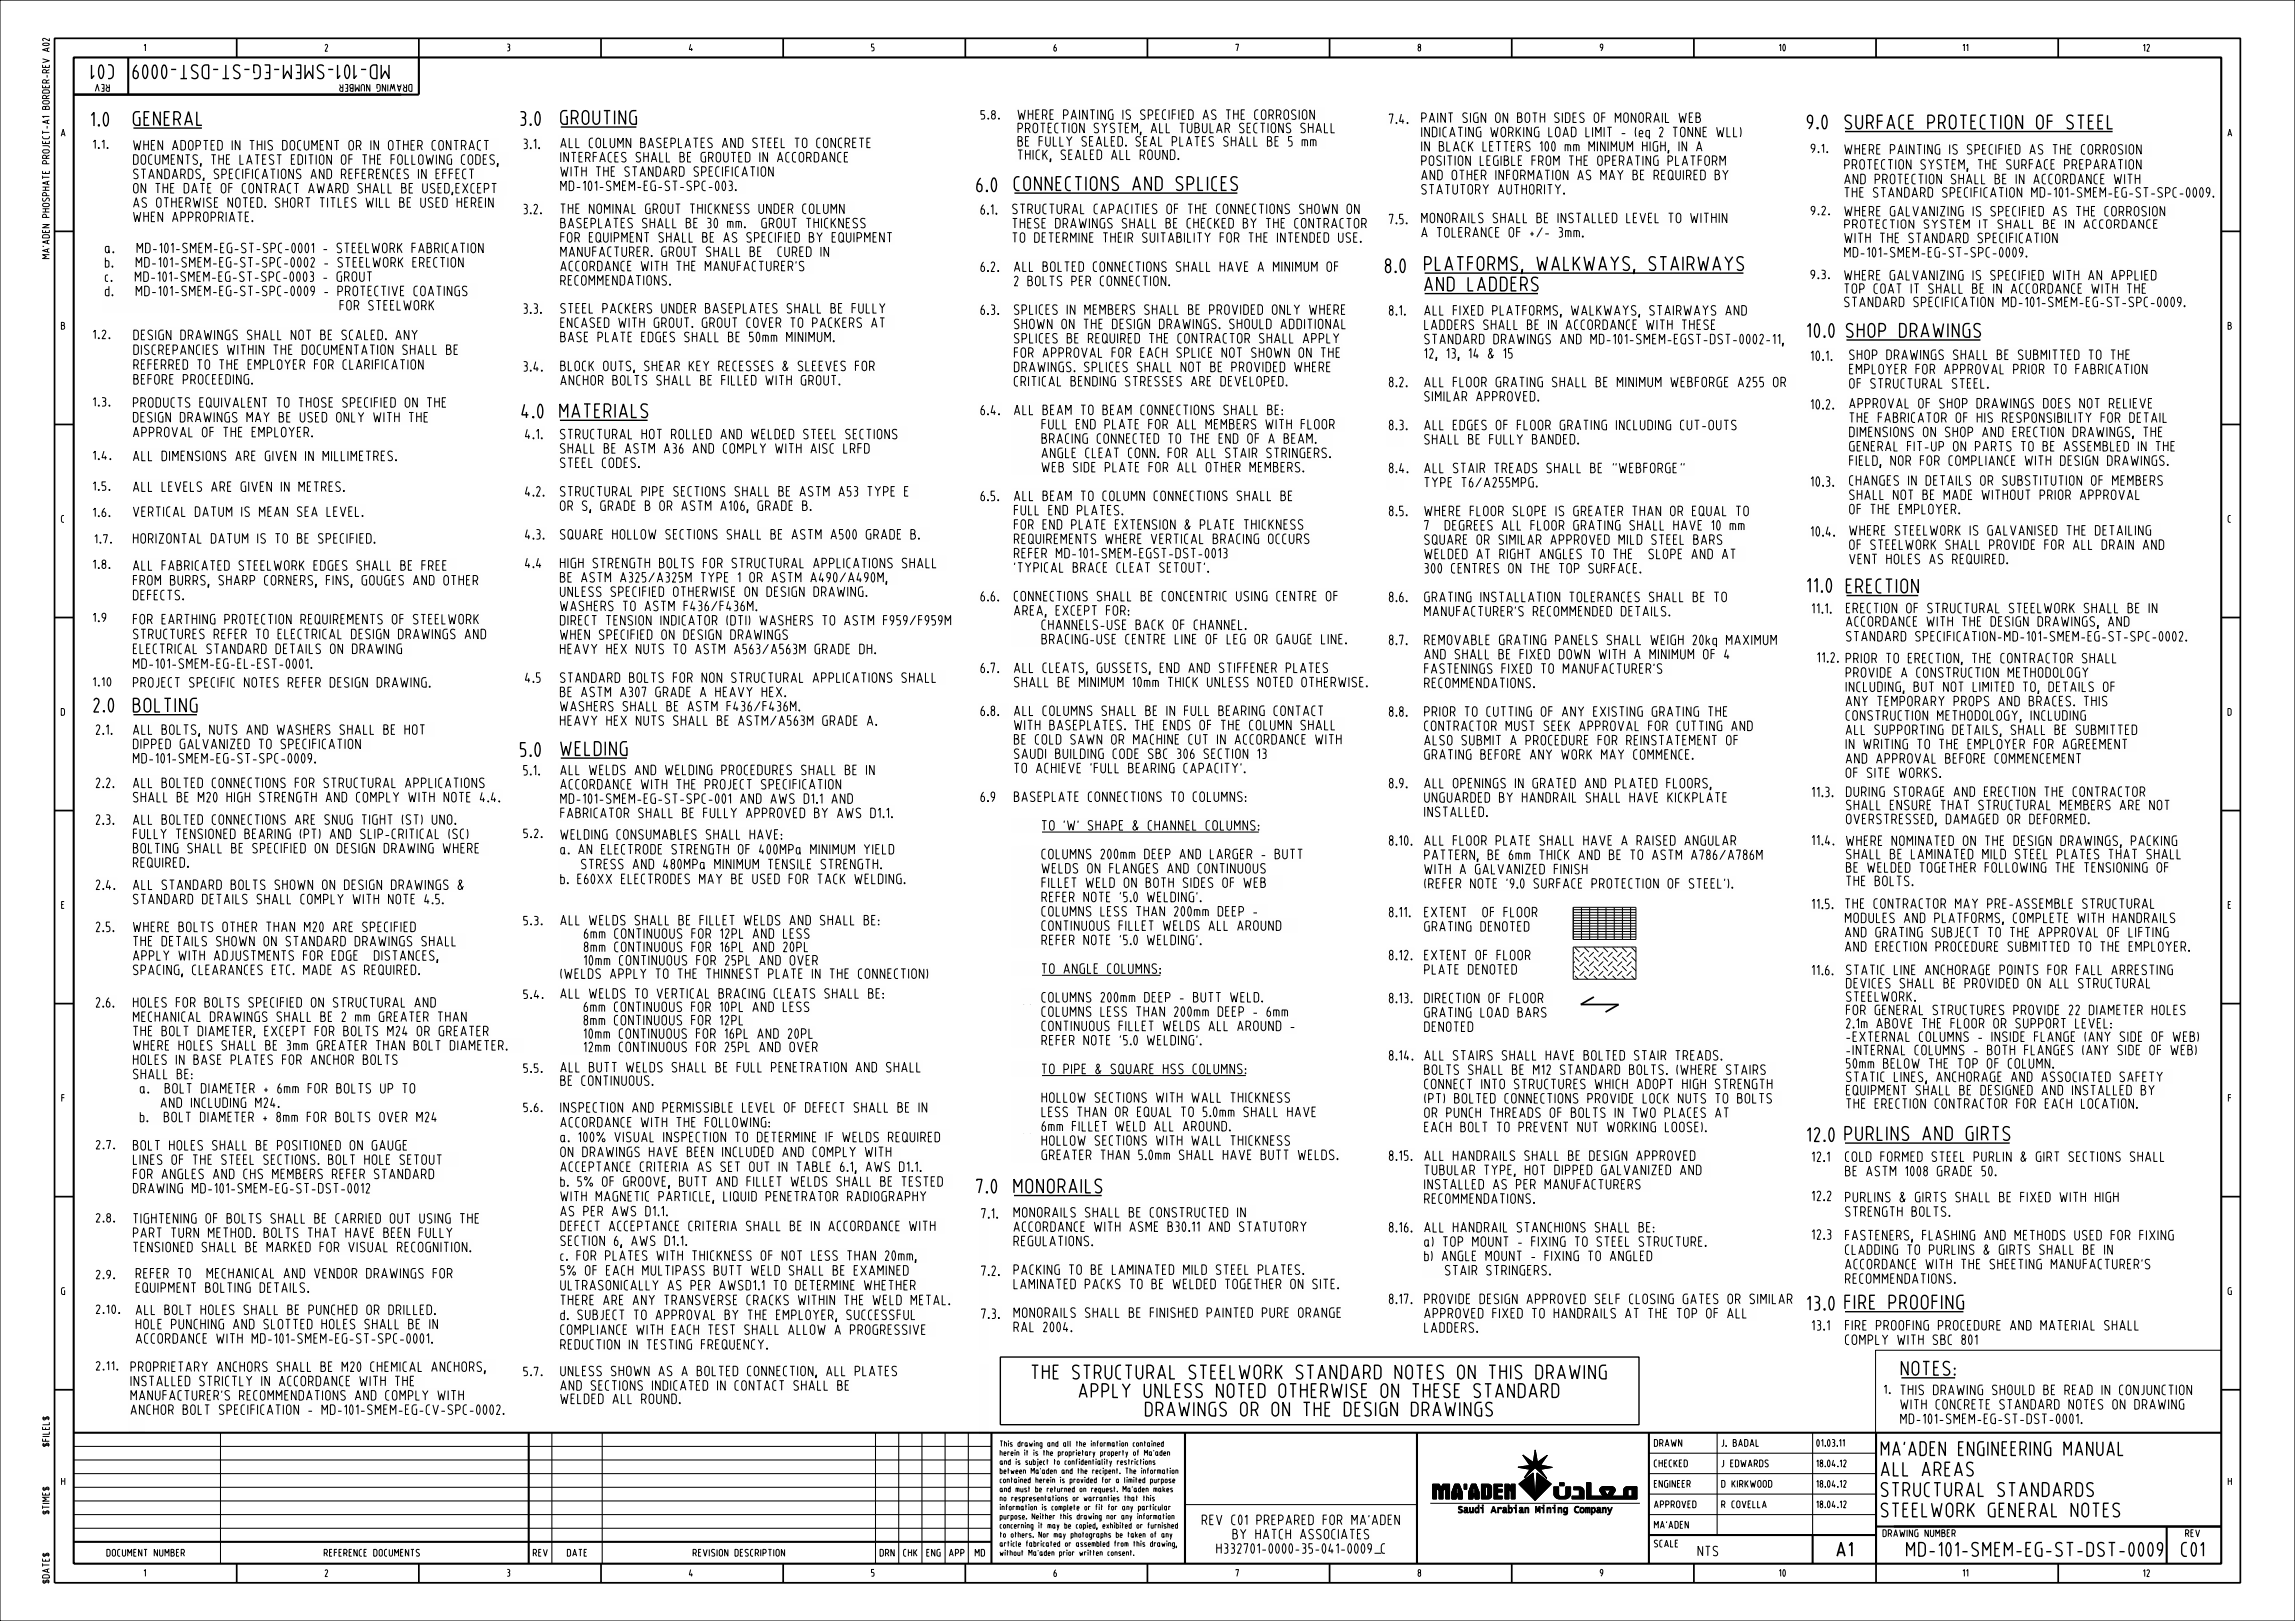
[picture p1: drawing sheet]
<svg xmlns="http://www.w3.org/2000/svg" width="841mm" height="594mm" viewBox="0 0 841 594" stroke-linecap="round" stroke-linejoin="round" font-family="sans-serif">
<defs><g id="words">
<g font-size="5">
<text x="41.5" y="23.8" transform="rotate(-180 41.5 23.8)">C01</text>
<text x="142.5" y="23.8" transform="rotate(-180 142.5 23.8)">MD-101-SMEM-EG-ST-DST-0009</text>
<text x="33.5" y="46.2">1.0</text>
<text x="48.9" y="45.9">GENERAL</text>
<text x="190.7" y="45.9">3.0</text>
<text x="205.5" y="45.5">GROUTING</text>
<text x="662.3" y="47.2">9.0</text>
<text x="676.1" y="47.2">SURFACE PROTECTION OF STEEL</text>
<text x="358" y="70.2">6.0</text>
<text x="371.7" y="69.8">CONNECTIONS AND SPLICES</text>
<text x="507.7" y="99.9">8.0</text>
<text x="522.1" y="99.1">PLATFORMS, WALKWAYS, STAIRWAYS</text>
<text x="522.1" y="106.6">AND LADDERS</text>
<text x="662.3" y="123.6">10.0</text>
<text x="676.6" y="123.6">SHOP DRAWINGS</text>
<text x="191.3" y="153.1">4.0</text>
<text x="205.2" y="153">MATERIALS</text>
<text x="662.3" y="217">11.0</text>
<text x="676.6" y="217.2">ERECTION</text>
<text x="34.4" y="260.9">2.0</text>
<text x="48.9" y="260.9">BOLTING</text>
<text x="190.7" y="277.2">5.0</text>
<text x="205.5" y="276.8">WELDING</text>
<text x="662.3" y="418.3">12.0</text>
<text x="676.1" y="417.9">PURLINS AND GIRTS</text>
<text x="358" y="437.2">7.0</text>
<text x="371.6" y="437.1">MONORAILS</text>
<text x="676.1" y="479.7">FIRE PROOFING</text>
<text x="662.3" y="480.1">13.0</text>
<text x="696.8" y="503.9">NOTES:</text>
<text x="378.1" y="505.3">THE STRUCTURAL STEELWORK STANDARD NOTES ON THIS DRAWING</text>
<text x="395.5" y="512.1">APPLY UNLESS NOTED OTHERWISE ON THESE STANDARD</text>
<text x="419.8" y="518.9">DRAWINGS OR ON THE DESIGN DRAWINGS</text>
<text x="689.4" y="533.3">MA’ADEN ENGINEERING MANUAL</text>
<text x="689.4" y="540.8">ALL AREAS</text>
<text x="689.4" y="548.3">STRUCTURAL STANDARDS</text>
<text x="689.4" y="555.8">STEELWORK GENERAL NOTES</text>
<text x="673.2" y="570.3">A1</text>
<text x="698.7" y="570.3">MD-101-SMEM-EG-ST-DST-0009</text>
<text x="799.5" y="570.3">C01</text>
</g>
<g font-size="3.5">
<text x="373" y="43.8">WHERE PAINTING IS SPECIFIED AS THE CORROSION</text>
<text x="509.1" y="45.3">7.4.</text>
<text x="521" y="44.9">PAINT SIGN ON BOTH SIDES OF MONORAIL WEB</text>
<text x="373" y="53.6">BE FULLY SEALED. SEAL PLATES SHALL BE 5 mm</text>
<text x="373" y="48.7">PROTECTION SYSTEM, ALL TUBULAR SECTIONS SHALL</text>
<text x="521" y="50.1">INDICATING WORKING LOAD LIMIT - (eg 2 TONNE WLL)</text>
<text x="48.9" y="55">WHEN ADOPTED IN THIS DOCUMENT OR IN OTHER CONTRACT</text>
<text x="191.9" y="54.5">3.1.</text>
<text x="205.5" y="54.1">ALL COLUMN BASEPLATES AND STEEL TO CONCRETE</text>
<text x="205.5" y="59.4">INTERFACES SHALL BE GROUTED IN ACCORDANCE</text>
<text x="373" y="58.5">THICK, SEALED ALL ROUND.</text>
<text x="521" y="55.4">IN BLACK LETTERS 100 mm MINIMUM HIGH, IN A</text>
<text x="676" y="56.5">WHERE PAINTING IS SPECIFIED AS THE CORROSION</text>
<text x="48.9" y="60.2">DOCUMENTS, THE LATEST EDITION OF THE FOLLOWING CODES,</text>
<text x="48.9" y="65.5">STANDARDS, SPECIFICATIONS AND REFERENCES IN EFFECT</text>
<text x="205.5" y="64.6">WITH THE STANDARD SPECIFICATION</text>
<text x="521" y="60.6">POSITION LEGIBLE FROM THE OPERATING PLATFORM</text>
<text x="521" y="65.9">AND OTHER INFORMATION AS MAY BE REQUIRED BY</text>
<text x="676" y="62">PROTECTION SYSTEM, THE SURFACE PREPARATION</text>
<text x="48.9" y="70.7">ON THE DATE OF CONTRACT AWARD SHALL BE USED,EXCEPT</text>
<text x="205.5" y="69.9">MD-101-SMEM-EG-ST-SPC-003.</text>
<text x="521" y="71.1">STATUTORY AUTHORITY.</text>
<text x="676" y="67.4">AND PROTECTION SHALL BE IN ACCORDANCE WITH</text>
<text x="48.9" y="76">AS OTHERWISE NOTED. SHORT TITLES WILL BE USED HEREIN</text>
<text x="676" y="72.3">THE STANDARD SPECIFICATION MD-101-SMEM-EG-ST-SPC-0009.</text>
<text x="48.9" y="81.2">WHEN APPROPRIATE.</text>
<text x="191.9" y="78.4">3.2.</text>
<text x="205.5" y="78.2">THE NOMINAL GROUT THICKNESS UNDER COLUMN</text>
<text x="205.5" y="83.5">BASEPLATES SHALL BE 30 mm. GROUT THICKNESS</text>
<text x="359.5" y="78.5">6.1.</text>
<text x="371.1" y="78.3">STRUCTURAL CAPACITIES OF THE CONNECTIONS SHOWN ON</text>
<text x="371.1" y="83.6">THESE DRAWINGS SHALL BE CHECKED BY THE CONTRACTOR</text>
<text x="509.1" y="82">7.5.</text>
<text x="521" y="81.6">MONORAILS SHALL BE INSTALLED LEVEL TO WITHIN</text>
<text x="676" y="79.2">WHERE GALVANIZING IS SPECIFIED AS THE CORROSION</text>
<text x="205.5" y="88.7">FOR EQUIPMENT SHALL BE AS SPECIFIED BY EQUIPMENT</text>
<text x="371.1" y="88.8">TO DETERMINE THEIR SUITABILITY FOR THE INTENDED USE.</text>
<text x="521" y="86.9">A TOLERANCE OF +/- 3mm.</text>
<text x="676" y="89">WITH THE STANDARD SPECIFICATION</text>
<text x="38.6" y="92.6">a.</text>
<text x="45.4" y="92.6">MD-101-SMEM-EG-ST-SPC-0001 - STEELWORK FABRICATION</text>
<text x="205.5" y="94">MANUFACTURER. GROUT SHALL BE CURED IN</text>
<text x="676" y="94.2">MD-101-SMEM-EG-ST-SPC-0009.</text>
<text x="38.6" y="97.9">b.</text>
<text x="45.7" y="97.9">MD-101-SMEM-EG-ST-SPC-0002 - STEELWORK ERECTION</text>
<text x="205.5" y="99.2">ACCORDANCE WITH THE MANUFACTURER’S</text>
<text x="359.5" y="99.5">6.2.</text>
<text x="371.7" y="99.5">ALL BOLTED CONNECTIONS SHALL HAVE A MINIMUM OF</text>
<text x="38.6" y="103.1">c.</text>
<text x="45.6" y="103.1">MD-101-SMEM-EG-ST-SPC-0003 - GROUT</text>
<text x="205.5" y="104.5">RECOMMENDATIONS.</text>
<text x="371.7" y="104.7">2 BOLTS PER CONNECTION.</text>
<text x="675.9" y="102.6">WHERE GALVANIZING IS SPECIFIED WITH AN APPLIED</text>
<text x="675.9" y="107.5">TOP COAT IT SHALL BE IN ACCORDANCE WITH THE</text>
<text x="38.6" y="108.4">d.</text>
<text x="45.8" y="108.4">MD-101-SMEM-EG-ST-SPC-0009 - PROTECTIVE COATINGS</text>
<text x="99.7" y="113.6">FOR STEELWORK</text>
<text x="675.9" y="112.4">STANDARD SPECIFICATION MD-101-SMEM-EG-ST-SPC-0009.</text>
<text x="191.9" y="114.8">3.3.</text>
<text x="205.5" y="114.7">STEEL PACKERS UNDER BASEPLATES SHALL BE FULLY</text>
<text x="205.5" y="120">ENCASED WITH GROUT. GROUT COVER TO PACKERS AT</text>
<text x="359.5" y="115.2">6.3.</text>
<text x="371.7" y="115.2">SPLICES IN MEMBERS SHALL BE PROVIDED ONLY WHERE</text>
<text x="509.1" y="115.5">8.1.</text>
<text x="522.1" y="115.5">ALL FIXED PLATFORMS, WALKWAYS, STAIRWAYS AND</text>
<text x="49" y="124.5">DESIGN DRAWINGS SHALL NOT BE SCALED. ANY</text>
<text x="205.5" y="125.2">BASE PLATE EDGES SHALL BE 50mm MINIMUM.</text>
<text x="371.7" y="120.5">SHOWN ON THE DESIGN DRAWINGS. SHOULD ADDITIONAL</text>
<text x="371.7" y="125.7">SPLICES BE REQUIRED THE CONTRACTOR SHALL APPLY</text>
<text x="522.1" y="120.7">LADDERS SHALL BE IN ACCORDANCE WITH THESE</text>
<text x="522.1" y="126">STANDARD DRAWINGS AND MD-101-SMEM-EGST-DST-0002-11,</text>
<text x="49" y="129.9">DISCREPANCIES WITHIN THE DOCUMENTATION SHALL BE</text>
<text x="371.7" y="131">FOR APPROVAL FOR EACH SPLICE NOT SHOWN ON THE</text>
<text x="522.1" y="131.2">12, 13, 14 &amp; 15</text>
<text x="677.8" y="131.8">SHOP DRAWINGS SHALL BE SUBMITTED TO THE</text>
<text x="49" y="135.3">REFERRED TO THE EMPLOYER FOR CLARIFICATION</text>
<text x="191.9" y="136">3.4.</text>
<text x="205.5" y="135.8">BLOCK OUTS, SHEAR KEY RECESSES &amp; SLEEVES FOR</text>
<text x="371.7" y="136.2">DRAWINGS. SPLICES SHALL NOT BE PROVIDED WHERE</text>
<text x="663.7" y="132.1">10.1.</text>
<text x="677.8" y="137">EMPLOYER FOR APPROVAL PRIOR TO FABRICATION</text>
<text x="49" y="140.8">BEFORE PROCEEDING.</text>
<text x="205.5" y="141.1">ANCHOR BOLTS SHALL BE FILLED WITH GROUT.</text>
<text x="371.7" y="141.5">CRITICAL BENDING STRESSES ARE DEVELOPED.</text>
<text x="509.1" y="141.7">8.2.</text>
<text x="522.1" y="141.7">ALL FLOOR GRATING SHALL BE MINIMUM WEBFORGE A255 OR</text>
<text x="677.8" y="142.3">OF STRUCTURAL STEEL.</text>
<text x="48.9" y="149.2">PRODUCTS EQUIVALENT TO THOSE SPECIFIED ON THE</text>
<text x="522.1" y="147">SIMILAR APPROVED.</text>
<text x="663.7" y="149.9">10.2.</text>
<text x="677.8" y="149.5">APPROVAL OF SHOP DRAWINGS DOES NOT RELIEVE</text>
<text x="48.9" y="154.7">DESIGN DRAWINGS MAY BE USED ONLY WITH THE</text>
<text x="359.5" y="152">6.4.</text>
<text x="371.7" y="152">ALL BEAM TO BEAM CONNECTIONS SHALL BE:</text>
<text x="677.8" y="154.8">THE FABRICATOR OF HIS RESPONSIBILITY FOR DETAIL</text>
<text x="48.9" y="160.1">APPROVAL OF THE EMPLOYER.</text>
<text x="192.5" y="160.8">4.1.</text>
<text x="205.4" y="160.8">STRUCTURAL HOT ROLLED AND WELDED STEEL SECTIONS</text>
<text x="376.5" y="157.2">FULL END PLATE FOR ALL MEMBERS WITH FLOOR</text>
<text x="509.1" y="157.5">8.3.</text>
<text x="522.1" y="157.5">ALL EDGES OF FLOOR GRATING INCLUDING CUT-OUTS</text>
<text x="677.8" y="160">DIMENSIONS ON SHOP AND ERECTION DRAWINGS, THE</text>
<text x="205.4" y="166.1">SHALL BE ASTM A36 AND COMPLY WITH AISC LRFD</text>
<text x="376.4" y="167.7">ANGLE CLEAT CONN. FOR ALL STAIR STRINGERS.</text>
<text x="376.5" y="162.5">BRACING CONNECTED TO THE END OF A BEAM.</text>
<text x="522.1" y="162.7">SHALL BE FULLY BANDED.</text>
<text x="677.8" y="165.3">GENERAL FIT-UP ON PARTS TO BE ASSEMBLED IN THE</text>
<text x="48.9" y="168.8">ALL DIMENSIONS ARE GIVEN IN MILLIMETRES.</text>
<text x="205.4" y="171.3">STEEL CODES.</text>
<text x="376.5" y="173">WEB SIDE PLATE FOR ALL OTHER MEMBERS.</text>
<text x="509.1" y="173.2">8.4.</text>
<text x="522.1" y="173.2">ALL STAIR TREADS SHALL BE &quot;WEBFORGE&quot;</text>
<text x="677.8" y="170.5">FIELD, NOR FOR COMPLIANCE WITH DESIGN DRAWINGS.</text>
<text x="522.1" y="178.5">TYPE T6/A255MPG.</text>
<text x="663.7" y="178.2">10.3.</text>
<text x="677.8" y="177.8">CHANGES IN DETAILS OR SUBSTITUTION OF MEMBERS</text>
<text x="48.9" y="180.1">ALL LEVELS ARE GIVEN IN METRES.</text>
<text x="192.5" y="181.8">4.2.</text>
<text x="205.4" y="181.8">STRUCTURAL PIPE SECTIONS SHALL BE ASTM A53 TYPE E</text>
<text x="359.5" y="183.5">6.5.</text>
<text x="371.7" y="183.5">ALL BEAM TO COLUMN CONNECTIONS SHALL BE</text>
<text x="677.8" y="183.1">SHALL NOT BE MADE WITHOUT PRIOR APPROVAL</text>
<text x="48.9" y="189.2">VERTICAL DATUM IS MEAN SEA LEVEL.</text>
<text x="205.4" y="187.1">OR S, GRADE B OR ASTM A106, GRADE B.</text>
<text x="371.7" y="188.7">FULL END PLATES.</text>
<text x="509.1" y="189">8.5.</text>
<text x="522.1" y="189">WHERE FLOOR SLOPE IS GREATER THAN OR EQUAL TO</text>
<text x="677.8" y="188.3">OF THE EMPLOYER.</text>
<text x="192.5" y="197.6">4.3.</text>
<text x="205.4" y="197.6">SQUARE HOLLOW SECTIONS SHALL BE ASTM A500 GRADE B.</text>
<text x="371.7" y="194">FOR END PLATE EXTENSION &amp; PLATE THICKNESS</text>
<text x="522.1" y="194.2">7 DEGREES ALL FLOOR GRATING SHALL HAVE 10 mm</text>
<text x="663.7" y="196.5">10.4.</text>
<text x="677.8" y="196.1">WHERE STEELWORK IS GALVANISED THE DETAILING</text>
<text x="48.9" y="199">HORIZONTAL DATUM IS TO BE SPECIFIED.</text>
<text x="371.7" y="199.2">REQUIREMENTS WHERE VERTICAL BRACING OCCURS</text>
<text x="522.1" y="199.5">SQUARE OR SIMILAR APPROVED MILD STEEL BARS</text>
<text x="677.8" y="201.3">OF STEELWORK SHALL PROVIDE FOR ALL DRAIN AND</text>
<text x="48.9" y="209">ALL FABRICATED STEELWORK EDGES SHALL BE FREE</text>
<text x="192.5" y="208.1">4.4</text>
<text x="205.4" y="208.1">HIGH STRENGTH BOLTS FOR STRUCTURAL APPLICATIONS SHALL</text>
<text x="371.7" y="204.5">REFER MD-101-SMEM-EGST-DST-0013</text>
<text x="371.7" y="209.7">’TYPICAL BRACE CLEAT SETOUT’.</text>
<text x="522.1" y="204.7">WELDED AT RIGHT ANGLES TO THE SLOPE AND AT</text>
<text x="522.1" y="210">300 CENTRES ON THE TOP SURFACE.</text>
<text x="677.8" y="206.6">VENT HOLES AS REQUIRED.</text>
<text x="48.9" y="214.4">FROM BURRS, SHARP CORNERS, FINS, GOUGES AND OTHER</text>
<text x="205.4" y="213.3">BE ASTM A325/A325M TYPE 1 OR ASTM A490/A490M,</text>
<text x="48.9" y="219.8">DEFECTS.</text>
<text x="205.4" y="218.6">UNLESS SPECIFIED OTHERWISE ON DESIGN DRAWING.</text>
<text x="359.5" y="220.2">6.6.</text>
<text x="371.7" y="220.2">CONNECTIONS SHALL BE CONCENTRIC USING CENTRE OF</text>
<text x="509.1" y="220.5">8.6.</text>
<text x="522.1" y="220.5">GRATING INSTALLATION TOLERANCES SHALL BE TO</text>
<text x="205.4" y="223.8">WASHERS TO ASTM F436/F436M.</text>
<text x="371.7" y="225.5">AREA, EXCEPT FOR:</text>
<text x="522.1" y="225.7">MANUFACTURER’S RECOMMENDED DETAILS.</text>
<text x="664.1" y="224.7">11.1.</text>
<text x="676.6" y="224.6">ERECTION OF STRUCTURAL STEELWORK SHALL BE IN</text>
<text x="48.9" y="228.6">FOR EARTHING PROTECTION REQUIREMENTS OF STEELWORK</text>
<text x="205.4" y="229.1">DIRECT TENSION INDICATOR (DTI) WASHERS TO ASTM F959/F959M</text>
<text x="376.3" y="230.7">CHANNELS-USE BACK OF CHANNEL.</text>
<text x="676.6" y="229.5">ACCORDANCE WITH THE DESIGN DRAWINGS, AND</text>
<text x="48.9" y="234.1">STRUCTURES REFER TO ELECTRICAL DESIGN DRAWINGS AND</text>
<text x="48.9" y="239.5">ELECTRICAL STANDARD DETAILS ON DRAWING</text>
<text x="205.4" y="234.3">WHEN SPECIFIED ON DESIGN DRAWINGS</text>
<text x="205.4" y="239.6">HEAVY HEX NUTS TO ASTM A563/A563M GRADE DH.</text>
<text x="376.4" y="236">BRACING-USE CENTRE LINE OF LEG OR GAUGE LINE.</text>
<text x="509.1" y="236.2">8.7.</text>
<text x="522.1" y="236.2">REMOVABLE GRATING PANELS SHALL WEIGH 20kg MAXIMUM</text>
<text x="676.6" y="234.9">STANDARD SPECIFICATION-MD-101-SMEM-EG-ST-SPC-0002.</text>
<text x="48.9" y="244.9">MD-101-SMEM-EG-EL-EST-0001.</text>
<text x="522.1" y="241.5">AND SHALL BE FIXED DOWN WITH A MINIMUM OF 4</text>
<text x="666" y="242.7">11.2.</text>
<text x="676.5" y="242.9">PRIOR TO ERECTION, THE CONTRACTOR SHALL</text>
<text x="48.9" y="251.8">PROJECT SPECIFIC NOTES REFER DESIGN DRAWING.</text>
<text x="192.5" y="250">4.5</text>
<text x="205.4" y="250.1">STANDARD BOLTS FOR NON STRUCTURAL APPLICATIONS SHALL</text>
<text x="359.5" y="246.5">6.7.</text>
<text x="371.7" y="246.4">ALL CLEATS, GUSSETS, END AND STIFFENER PLATES</text>
<text x="371.7" y="251.7">SHALL BE MINIMUM 10mm THICK UNLESS NOTED OTHERWISE.</text>
<text x="522.1" y="246.7">FASTENINGS FIXED TO MANUFACTURER’S</text>
<text x="522.1" y="252">RECOMMENDATIONS.</text>
<text x="676.5" y="248.2">PROVIDE A CONSTRUCTION METHODOLOGY</text>
<text x="205.4" y="255.3">BE ASTM A307 GRADE A HEAVY HEX.</text>
<text x="676.5" y="253.4">INCLUDING, BUT NOT LIMITED TO, DETAILS OF</text>
<text x="205.4" y="260.6">WASHERS SHALL BE ASTM F436/F436M.</text>
<text x="359.5" y="262.2">6.8.</text>
<text x="371.7" y="262.2">ALL COLUMNS SHALL BE IN FULL BEARING CONTACT</text>
<text x="509.1" y="262.5">8.8.</text>
<text x="522.1" y="262.5">PRIOR TO CUTTING OF ANY EXISTING GRATING THE</text>
<text x="676.5" y="258.7">ANY TEMPORARY PROPS AND BRACES. THIS</text>
<text x="676.5" y="263.9">CONSTRUCTION METHODOLOGY, INCLUDING</text>
<text x="35.2" y="269.1">2.1.</text>
<text x="48.9" y="269.1">ALL BOLTS, NUTS AND WASHERS SHALL BE HOT</text>
<text x="205.4" y="265.8">HEAVY HEX NUTS SHALL BE ASTM/A563M GRADE A.</text>
<text x="371.7" y="267.4">WITH BASEPLATES. THE ENDS OF THE COLUMN SHALL</text>
<text x="522.1" y="267.7">CONTRACTOR MUST SEEK APPROVAL FOR CUTTING AND</text>
<text x="676.5" y="269.2">ALL SUPPORTING DETAILS, SHALL BE SUBMITTED</text>
<text x="48.9" y="274.4">DIPPED GALVANIZED TO SPECIFICATION</text>
<text x="371.7" y="272.7">BE COLD SAWN OR MACHINE CUT IN ACCORDANCE WITH</text>
<text x="522.1" y="273">ALSO SUBMIT A PROCEDURE FOR REINSTATEMENT OF</text>
<text x="676.5" y="274.4">IN WRITING TO THE EMPLOYER FOR AGREEMENT</text>
<text x="48.9" y="279.6">MD-101-SMEM-EG-ST-SPC-0009.</text>
<text x="371.7" y="277.9">SAUDI BUILDING CODE SBC 306 SECTION 13</text>
<text x="522.1" y="278.2">GRATING BEFORE ANY WORK MAY COMMENCE.</text>
<text x="676.5" y="279.7">AND APPROVAL BEFORE COMMENCEMENT</text>
<text x="191.9" y="284">5.1.</text>
<text x="205.5" y="283.9">ALL WELDS AND WELDING PROCEDURES SHALL BE IN</text>
<text x="371.7" y="283.2">TO ACHIEVE ’FULL BEARING CAPACITY’.</text>
<text x="676.5" y="284.9">OF SITE WORKS.</text>
<text x="35.2" y="288.6">2.2.</text>
<text x="48.9" y="288.6">ALL BOLTED CONNECTIONS FOR STRUCTURAL APPLICATIONS</text>
<text x="48.9" y="293.9">SHALL BE M20 HIGH STRENGTH AND COMPLY WITH NOTE 4.4.</text>
<text x="205.5" y="289.1">ACCORDANCE WITH THE PROJECT SPECIFICATION</text>
<text x="359.5" y="293.7">6.9</text>
<text x="371.7" y="293.7">BASEPLATE CONNECTIONS TO COLUMNS:</text>
<text x="509.1" y="288.7">8.9.</text>
<text x="522.1" y="288.7">ALL OPENINGS IN GRATED AND PLATED FLOORS,</text>
<text x="522.1" y="294">UNGUARDED BY HANDRAIL SHALL HAVE KICKPLATE</text>
<text x="664.1" y="292">11.3.</text>
<text x="676.6" y="291.9">DURING STORAGE AND ERECTION THE CONTRACTOR</text>
<text x="205.5" y="294.4">MD-101-SMEM-EG-ST-SPC-001 AND AWS D1.1 AND</text>
<text x="205.5" y="299.6">FABRICATOR SHALL BE FULLY APPROVED BY AWS D1.1.</text>
<text x="522.1" y="299.2">INSTALLED.</text>
<text x="676.6" y="296.8">SHALL ENSURE THAT STRUCTURAL MEMBERS ARE NOT</text>
<text x="35.2" y="302.1">2.3.</text>
<text x="48.9" y="302.1">ALL BOLTED CONNECTIONS ARE SNUG TIGHT (ST) UNO.</text>
<text x="381.8" y="304.2">TO ’W’ SHAPE &amp; CHANNEL COLUMNS:</text>
<text x="676.6" y="301.9">OVERSTRESSED, DAMAGED OR DEFORMED.</text>
<text x="48.9" y="307.3">FULLY TENSIONED BEARING (PT) AND SLIP-CRITICAL (SC)</text>
<text x="205.5" y="307.5">WELDING CONSUMABLES SHALL HAVE:</text>
<text x="509.1" y="309.7">8.10.</text>
<text x="522.1" y="309.7">ALL FLOOR PLATE SHALL HAVE A RAISED ANGULAR</text>
<text x="664.1" y="309.7">11.4.</text>
<text x="676.6" y="309.8">WHERE NOMINATED ON THE DESIGN DRAWINGS, PACKING</text>
<text x="48.9" y="312.6">BOLTING SHALL BE SPECIFIED ON DESIGN DRAWING WHERE</text>
<text x="48.9" y="317.8">REQUIRED.</text>
<text x="205.5" y="313">a. AN ELECTRODE STRENGTH OF 400MPa MINIMUM YIELD</text>
<text x="376.5" y="314.7">COLUMNS 200mm DEEP AND LARGER - BUTT</text>
<text x="522.1" y="315">PATTERN, BE 6mm THICK AND BE TO ASTM A786/A786M</text>
<text x="676.6" y="314.7">SHALL BE LAMINATED MILD STEEL PLATES THAT SHALL</text>
<text x="205.5" y="323.8">b. E60XX ELECTRODES MAY BE USED FOR TACK WELDING.</text>
<text x="209" y="318.4">STRESS AND 480MPa MINIMUM TENSILE STRENGTH.</text>
<text x="376.3" y="319.9">WELDS ON FLANGES AND CONTINUOUS</text>
<text x="522.1" y="320.2">WITH A GALVANIZED FINISH</text>
<text x="676.6" y="319.6">BE WELDED TOGETHER FOLLOWING THE TENSIONING OF</text>
<text x="35.2" y="326">2.4.</text>
<text x="48.9" y="326">ALL STANDARD BOLTS SHOWN ON DESIGN DRAWINGS &amp;</text>
<text x="376.7" y="325.2">FILLET WELD ON BOTH SIDES OF WEB</text>
<text x="522.1" y="325.5">(REFER NOTE ’9.0 SURFACE PROTECTION OF STEEL’).</text>
<text x="676.6" y="324.6">THE BOLTS.</text>
<text x="48.9" y="331.2">STANDARD DETAILS SHALL COMPLY WITH NOTE 4.5.</text>
<text x="376.5" y="330.4">REFER NOTE ’5.0 WELDING’.</text>
<text x="509.1" y="336">8.11.</text>
<text x="522.1" y="336">EXTENT OF FLOOR</text>
<text x="664.1" y="333">11.5.</text>
<text x="676.2" y="332.9">THE CONTRACTOR MAY PRE-ASSEMBLE STRUCTURAL</text>
<text x="35.2" y="341.4">2.5.</text>
<text x="48.9" y="341.4">WHERE BOLTS OTHER THAN M20 ARE SPECIFIED</text>
<text x="205.5" y="338.9">ALL WELDS SHALL BE FILLET WELDS AND SHALL BE:</text>
<text x="376.4" y="340.9">CONTINUOUS FILLET WELDS ALL AROUND</text>
<text x="522.1" y="341.2">GRATING DENOTED</text>
<text x="676.2" y="338.1">MODULES AND PLATFORMS, COMPLETE WITH HANDRAILS</text>
<text x="48.9" y="346.6">THE DETAILS SHOWN ON STANDARD DRAWINGS SHALL</text>
<text x="210.1" y="343.8">6mm CONTINUOUS FOR 12PL AND LESS</text>
<text x="376.5" y="346.2">REFER NOTE ’5.0 WELDING’.</text>
<text x="676.2" y="343.4">AND GRATING SUBJECT TO THE APPROVAL OF LIFTING</text>
<text x="48.9" y="351.9">APPLY WITH ADJUSTMENTS FOR EDGE DISTANCES,</text>
<text x="210" y="353.6">10mm CONTINUOUS FOR 25PL AND OVER</text>
<text x="210.1" y="348.7">8mm CONTINUOUS FOR 16PL AND 20PL</text>
<text x="509.1" y="351.7">8.12.</text>
<text x="522.1" y="351.7">EXTENT OF FLOOR</text>
<text x="676.2" y="348.6">AND ERECTION PROCEDURE SUBMITTED TO THE EMPLOYER.</text>
<text x="48.9" y="357.1">SPACING, CLEARANCES ETC. MADE AS REQUIRED.</text>
<text x="205.5" y="358.5">(WELDS APPLY TO THE THINNEST PLATE IN THE CONNECTION)</text>
<text x="381.8" y="356.7">TO ANGLE COLUMNS:</text>
<text x="522.1" y="357">PLATE DENOTED</text>
<text x="664.1" y="357.2">11.6.</text>
<text x="676.6" y="357.1">STATIC LINE ANCHORAGE POINTS FOR FALL ARRESTING</text>
<text x="205.5" y="365.8">ALL WELDS TO VERTICAL BRACING CLEATS SHALL BE:</text>
<text x="676.6" y="362">DEVICES SHALL BE PROVIDED ON ALL STRUCTURAL</text>
<text x="35.2" y="369.1">2.6.</text>
<text x="48.9" y="369.1">HOLES FOR BOLTS SPECIFIED ON STRUCTURAL AND</text>
<text x="210" y="370.7">6mm CONTINUOUS FOR 10PL AND LESS</text>
<text x="376.6" y="367.2">COLUMNS 200mm DEEP - BUTT WELD.</text>
<text x="509.1" y="367.5">8.13.</text>
<text x="522.1" y="367.5">DIRECTION OF FLOOR</text>
<text x="676.6" y="366.9">STEELWORK.</text>
<text x="676.6" y="371.8">FOR GENERAL STRUCTURES PROVIDE 22 DIAMETER HOLES</text>
<text x="48.9" y="374.3">MECHANICAL DRAWINGS SHALL BE 2 mm GREATER THAN</text>
<text x="210" y="375.6">8mm CONTINUOUS FOR 12PL</text>
<text x="376.4" y="377.7">CONTINUOUS FILLET WELDS ALL AROUND -</text>
<text x="376.6" y="372.4">COLUMNS LESS THAN 200mm DEEP - 6mm</text>
<text x="522.1" y="372.7">GRATING LOAD BARS</text>
<text x="522.1" y="378">DENOTED</text>
<text x="676.6" y="376.7">2.1m ABOVE THE FLOOR OR SUPPORT LEVEL:</text>
<text x="48.9" y="379.6">THE BOLT DIAMETER, EXCEPT FOR BOLTS M24 OR GREATER</text>
<text x="210" y="380.5">10mm CONTINUOUS FOR 16PL AND 20PL</text>
<text x="376.5" y="382.9">REFER NOTE ’5.0 WELDING’.</text>
<text x="676.6" y="381.6">-EXTERNAL COLUMNS - INSIDE FLANGE (ANY SIDE OF WEB)</text>
<text x="48.9" y="384.8">WHERE HOLES SHALL BE 3mm GREATER THAN BOLT DIAMETER.</text>
<text x="209.9" y="385.4">12mm CONTINUOUS FOR 25PL AND OVER</text>
<text x="509.1" y="388.5">8.14.</text>
<text x="522.1" y="388.5">ALL STAIRS SHALL HAVE BOLTED STAIR TREADS.</text>
<text x="676.6" y="386.5">-INTERNAL COLUMNS - BOTH FLANGES (ANY SIDE OF WEB)</text>
<text x="48.9" y="390.1">HOLES IN BASE PLATES FOR ANCHOR BOLTS</text>
<text x="48.9" y="395.3">SHALL BE:</text>
<text x="205.5" y="392.8">ALL BUTT WELDS SHALL BE FULL PENETRATION AND SHALL</text>
<text x="381.8" y="393.4">TO PIPE &amp; SQUARE HSS COLUMNS:</text>
<text x="522.1" y="393.7">BOLTS SHALL BE M12 STANDARD BOLTS. (WHERE STAIRS</text>
<text x="676.6" y="391.4">50mm BELOW THE TOP OF COLUMN.</text>
<text x="50.1" y="400.6">a. BOLT DIAMETER + 6mm FOR BOLTS UP TO</text>
<text x="205.5" y="397.7">BE CONTINUOUS.</text>
<text x="522.1" y="399">CONNECT INTO STRUCTURES WHICH ADOPT HIGH STRENGTH</text>
<text x="676.6" y="401.2">EQUIPMENT SHALL BE DESIGNED AND INSTALLED BY</text>
<text x="676.6" y="396.3">STATIC LINES, ANCHORAGE AND ASSOCIATED SAFETY</text>
<text x="53.6" y="405.8">AND INCLUDING M24.</text>
<text x="205.5" y="407.6">INSPECTION AND PERMISSIBLE LEVEL OF DEFECT SHALL BE IN</text>
<text x="376.3" y="403.9">HOLLOW SECTIONS WITH WALL THICKNESS</text>
<text x="522.1" y="404.2">(PT) BOLTED CONNECTIONS PROVIDE LOCK NUTS TO BOLTS</text>
<text x="676.6" y="406.1">THE ERECTION CONTRACTOR FOR EACH LOCATION.</text>
<text x="50.1" y="411.1">b. BOLT DIAMETER + 8mm FOR BOLTS OVER M24</text>
<text x="205.5" y="413">ACCORDANCE WITH THE FOLLOWING:</text>
<text x="376.6" y="409.2">LESS THAN OR EQUAL TO 5.0mm SHALL HAVE</text>
<text x="522.1" y="409.5">OR PUNCH THREADS OF BOLTS IN TWO PLACES AT</text>
<text x="205.5" y="418.4">a. 100% VISUAL INSPECTION TO DETERMINE IF WELDS REQUIRED</text>
<text x="376.4" y="419.7">HOLLOW SECTIONS WITH WALL THICKNESS</text>
<text x="376.5" y="414.4">6mm FILLET WELD ALL AROUND.</text>
<text x="522.1" y="414.7">EACH BOLT TO PREVENT NUT WORKING LOOSE).</text>
<text x="48.9" y="421.4">BOLT HOLES SHALL BE POSITIONED ON GAUGE</text>
<text x="205.5" y="423.8">ON DRAWINGS HAVE BEEN INCLUDED AND COMPLY WITH</text>
<text x="376.5" y="424.9">GREATER THAN 5.0mm SHALL HAVE BUTT WELDS.</text>
<text x="509.1" y="425.2">8.15.</text>
<text x="522.1" y="425.2">ALL HANDRAILS SHALL BE DESIGN APPROVED</text>
<text x="664.1" y="425.6">12.1</text>
<text x="676.3" y="425.6">COLD FORMED STEEL PURLIN &amp; GIRT SECTIONS SHALL</text>
<text x="48.9" y="426.7">LINES OF THE STEEL SECTIONS. BOLT HOLE SETOUT</text>
<text x="48.9" y="431.9">FOR ANGLES AND CHS MEMBERS REFER STANDARD</text>
<text x="205.5" y="429.3">ACCEPTANCE CRITERIA AS SET OUT IN TABLE 6.1, AWS D1.1.</text>
<text x="522.1" y="430.5">TUBULAR TYPE, HOT DIPPED GALVANIZED AND</text>
<text x="676.3" y="430.9">BE ASTM 1008 GRADE 50.</text>
<text x="48.9" y="437.2">DRAWING MD-101-SMEM-EG-ST-DST-0012</text>
<text x="205.5" y="434.7">b. 5% OF GROOVE, BUTT AND FILLET WELDS SHALL BE TESTED</text>
<text x="522.1" y="435.7">INSTALLED AS PER MANUFACTURERS</text>
<text x="205.5" y="440.1">WITH MAGNETIC PARTICLE, LIQUID PENETRATOR RADIOGRAPHY</text>
<text x="522.1" y="441">RECOMMENDATIONS.</text>
<text x="664.1" y="440">12.2</text>
<text x="676.3" y="440.4">PURLINS &amp; GIRTS SHALL BE FIXED WITH HIGH</text>
<text x="48.9" y="448.2">TIGHTENING OF BOLTS SHALL BE CARRIED OUT USING THE</text>
<text x="205.5" y="445.6">AS PER AWS D1.1.</text>
<text x="359.7" y="446.4">7.1.</text>
<text x="371.6" y="446">MONORAILS SHALL BE CONSTRUCTED IN</text>
<text x="676.3" y="445.7">STRENGTH BOLTS.</text>
<text x="48.9" y="453.5">PART TURN METHOD. BOLTS THAT HAVE BEEN FULLY</text>
<text x="205.5" y="451">DEFECT ACCEPTANCE CRITERIA SHALL BE IN ACCORDANCE WITH</text>
<text x="371.6" y="451.3">ACCORDANCE WITH ASME B30.11 AND STATUTORY</text>
<text x="509.1" y="451.5">8.16.</text>
<text x="522.1" y="451.5">ALL HANDRAIL STANCHIONS SHALL BE:</text>
<text x="664.1" y="454.1">12.3</text>
<text x="676.3" y="454.4">FASTENERS, FLASHING AND METHODS USED FOR FIXING</text>
<text x="48.9" y="458.7">TENSIONED SHALL BE MARKED FOR VISUAL RECOGNITION.</text>
<text x="205.5" y="456.4">SECTION 6, AWS D1.1.</text>
<text x="205.5" y="461.8">c. FOR PLATES WITH THICKNESS OF NOT LESS THAN 20mm,</text>
<text x="371.6" y="456.5">REGULATIONS.</text>
<text x="522.1" y="456.7">a) TOP MOUNT - FIXING TO STEEL STRUCTURE.</text>
<text x="522.1" y="462">b) ANGLE MOUNT - FIXING TO ANGLED</text>
<text x="676.3" y="459.7">CLADDING TO PURLINS &amp; GIRTS SHALL BE IN</text>
<text x="205.5" y="467.3">5% OF EACH MULTIPASS BUTT WELD SHALL BE EXAMINED</text>
<text x="359.7" y="467.4">7.2.</text>
<text x="371.6" y="467">PACKING TO BE LAMINATED MILD STEEL PLATES.</text>
<text x="525.7" y="467.2">STAIR STRINGERS.</text>
<text x="676.3" y="465">ACCORDANCE WITH THE SHEETING MANUFACTURER’S</text>
<text x="49.9" y="468.3">REFER TO MECHANICAL AND VENDOR DRAWINGS FOR</text>
<text x="49.9" y="473.6">EQUIPMENT BOLTING DETAILS.</text>
<text x="205.5" y="472.7">ULTRASONICALLY AS PER AWSD1.1 TO DETERMINE WHETHER</text>
<text x="371.6" y="472.3">LAMINATED PACKS TO BE WELDED TOGETHER ON SITE.</text>
<text x="676.3" y="470.3">RECOMMENDATIONS.</text>
<text x="205.5" y="478.1">THERE ARE ANY TRANSVERSE CRACKS WITHIN THE WELD METAL.</text>
<text x="509.1" y="477.7">8.17.</text>
<text x="522.1" y="477.7">PROVIDE DESIGN APPROVED SELF CLOSING GATES OR SIMILAR</text>
<text x="49.9" y="481.7">ALL BOLT HOLES SHALL BE PUNCHED OR DRILLED.</text>
<text x="205.5" y="483.6">d. SUBJECT TO APPROVAL BY THE EMPLOYER, SUCCESSFUL</text>
<text x="359.7" y="483.2">7.3.</text>
<text x="371.6" y="482.8">MONORAILS SHALL BE FINISHED PAINTED PURE ORANGE</text>
<text x="522.1" y="483">APPROVED FIXED TO HANDRAILS AT THE TOP OF ALL</text>
<text x="49.9" y="487">HOLE PUNCHING AND SLOTTED HOLES SHALL BE IN</text>
<text x="205.5" y="489">COMPLIANCE WITH EACH TEST SHALL ALLOW A PROGRESSIVE</text>
<text x="371.6" y="488">RAL 2004.</text>
<text x="522.1" y="488.2">LADDERS.</text>
<text x="664.1" y="487.4">13.1</text>
<text x="676.3" y="487.4">FIRE PROOFING PROCEDURE AND MATERIAL SHALL</text>
<text x="49.9" y="492.2">ACCORDANCE WITH MD-101-SMEM-EG-ST-SPC-0001.</text>
<text x="205.5" y="494.4">REDUCTION IN TESTING FREQUENCY.</text>
<text x="676.3" y="492.7">COMPLY WITH SBC 801</text>
<text x="48" y="502.6">PROPRIETARY ANCHORS SHALL BE M20 CHEMICAL ANCHORS,</text>
<text x="48" y="507.8">INSTALLED STRICTLY IN ACCORDANCE WITH THE</text>
<text x="205.5" y="504.1">UNLESS SHOWN AS A BOLTED CONNECTION, ALL PLATES</text>
<text x="205.5" y="509.4">AND SECTIONS INDICATED IN CONTACT SHALL BE</text>
<text x="48" y="513.1">MANUFACTURER’S RECOMMENDATIONS AND COMPLY WITH</text>
<text x="205.5" y="514.3">WELDED ALL ROUND.</text>
<text x="696.5" y="511.1">THIS DRAWING SHOULD BE READ IN CONJUNCTION</text>
<text x="48" y="518.3">ANCHOR BOLT SPECIFICATION - MD-101-SMEM-EG-CV-SPC-0002.</text>
<text x="696.5" y="516.4">WITH CONCRETE STANDARD NOTES ON DRAWING</text>
<text x="696.5" y="521.7">MD-101-SMEM-EG-ST-DST-0001.</text>
<text x="440.6" y="558.7">REV C01 PREPARED FOR MA’ADEN</text>
<text x="451.8" y="563.9">BY HATCH ASSOCIATES</text>
<text x="445.9" y="569.2">H332701-0000-35-041-0009_C</text>
<text x="622.3" y="570.1">NTS</text>
</g>
<g font-size="3.1">
<text x="359.5" y="43.6">5.8.</text>
<text x="34.2" y="54.4">1.1.</text>
<text x="663.7" y="55.9">9.1.</text>
<text x="663.7" y="78.7">9.2.</text>
<text x="676" y="83.7">PROTECTION SYSTEM IT SHALL BE IN ACCORDANCE</text>
<text x="663.6" y="102.1">9.3.</text>
<text x="34.2" y="124.1">1.2.</text>
<text x="34.2" y="148.8">1.3.</text>
<text x="34.2" y="168.4">1.4.</text>
<text x="34.2" y="179.7">1.5.</text>
<text x="34.2" y="189.3">1.6.</text>
<text x="34.8" y="199">1.7.</text>
<text x="34.2" y="208.3">1.8.</text>
<text x="34.2" y="227.8">1.9</text>
<text x="34.2" y="251.4">1.10</text>
<text x="191.9" y="306.9">5.2.</text>
<text x="375.1" y="335.1">b)COLUMNS LESS THAN 200mm DEEP -</text>
<text x="191.9" y="338.9">5.3.</text>
<text x="191.9" y="365.9">5.4.</text>
<text x="191.9" y="393">5.5.</text>
<text x="191.9" y="407.4">5.6.</text>
<text x="35.2" y="421">2.7.</text>
<text x="35.2" y="447.8">2.8.</text>
<text x="35.2" y="468.6">2.9.</text>
<text x="35.2" y="481.3">2.10.</text>
<text x="35.2" y="502.1">2.11.</text>
<text x="191.9" y="504.1">5.7.</text>
<text x="690.5" y="510.7">1.</text>
</g>
<g font-size="3">
<text x="40.1" y="31" transform="rotate(-180 40.1 31)">REV</text>
<text x="151" y="31" transform="rotate(-180 151 31)">DRAWING NUMBER</text>
<text x="18.1" y="94.8" transform="rotate(-90 18.1 94.8)">MA’ADEN PHOSPHATE PROJECT-A1 BORDER-REV A02</text>
<text x="18.1" y="530" transform="rotate(-90 18.1 530)">$FILEL$</text>
<text x="606.2" y="530">DRAWN</text>
<text x="606.2" y="537.5">CHECKED</text>
<text x="606.2" y="545">ENGINEER</text>
<text x="18.1" y="554.8" transform="rotate(-90 18.1 554.8)">$TIME$</text>
<text x="606.2" y="552.5">APPROVED</text>
<text x="606.2" y="560">MA’ADEN</text>
<text x="690" y="563.1">DRAWING NUMBER</text>
<text x="800.9" y="563.1">REV</text>
<text x="606.2" y="566.9">SCALE</text>
<text x="39.2" y="570.3">DOCUMENT NUMBER</text>
<text x="118.8" y="570.3">REFERENCE DOCUMENTS</text>
<text x="195.4" y="570.3">REV</text>
<text x="207.9" y="570.3">DATE</text>
<text x="254" y="570.3">REVISION DESCRIPTION</text>
<text x="322.5" y="570.3">DRN</text>
<text x="331.1" y="570.3">CHK</text>
<text x="339.6" y="570.3">ENG</text>
<text x="347.9" y="570.3">APP</text>
<text x="357.4" y="570.3">MD</text>
<text x="18.1" y="580.2" transform="rotate(-90 18.1 580.2)">$DATE$</text>
</g>
<g font-size="2.5">
<text x="630.9" y="530">J. BADAL</text>
<text x="665.7" y="530">01.03.11</text>
<text x="630.9" y="537.5">J EDWARDS</text>
<text x="665.7" y="537.5">18.04.12</text>
<text x="630.9" y="545">D KIRKWOOD</text>
<text x="665.7" y="545">18.04.12</text>
<text x="630.9" y="552.5">R COVELLA</text>
<text x="665.7" y="552.5">18.04.12</text>
</g>
<g font-size="2">
<text x="185.9" y="18.6">3</text>
<text x="252.6" y="18.7">4</text>
<text x="22.4" y="49.9">A</text>
<text x="816.4" y="49.9">A</text>
<text x="22.6" y="332.9">E</text>
<text x="816.5" y="332.9">E</text>
<text x="22.6" y="403.6">F</text>
<text x="816.6" y="403.6">F</text>
<text x="366.5" y="530">This drawing and all the information contained</text>
<text x="366.5" y="533.3">herein it is the proprietary property of Ma’aden</text>
<text x="366.5" y="536.7">and is subject to confidentiality restrictions</text>
<text x="22.6" y="544.1">H</text>
<text x="366.5" y="540">between Ma’aden and the recipent. The information</text>
<text x="366.5" y="543.3">contained herein is provided for a limited purpose</text>
<text x="816.5" y="544.1">H</text>
<text x="366.5" y="546.7">and must be returned on request. Ma’aden makes</text>
<text x="366.5" y="550">no respresentations or warranties that this</text>
<text x="366.5" y="553.3">information is complete or fit for any particular</text>
<text x="366.5" y="556.7">purpose. Neither this drawing nor any information</text>
<text x="534.1" y="554.4">Saudi Arabian Mining Company</text>
<text x="366.5" y="560">concerning it may be copied, exhibited or furnished</text>
<text x="366.5" y="563.3">to others. Nor may photographs be taken of any</text>
<text x="366.5" y="566.7">article fabricated or assembled from this drawing,</text>
<text x="366.5" y="570">without Ma’aden prior written consent.</text>
<text x="185.9" y="577.6">3</text>
<text x="252.6" y="577.7">4</text>
</g>
</g></defs>
<g fill="none" stroke="#000" stroke-width=".63" stroke-linecap="butt">
<path d="M20 14h801v566h-801zM86.7 14v7.1M153.5 14v7.1M220.2 14v7.1M287 14v7.1M353.7 14v7.1M420.5 14v7.1M487.2 14v7.1M554 14v7.1M620.7 14v7.1M687.5 14v7.1M754.2 14v7.1"/>
<path d="M20 84.8h7M814 84.8h7M20 155.5h7M814 155.5h7M20 226.3h7M814 226.3h7M20 297h7M814 297h7M20 367.8h7M584.1 365.3l-4.8 2.8h13.8l-4.8 2.8M814 367.8h7M20 438.5h7"/>
<path d="M814 438.5h7M20 509.3h7M814 509.3h7M86.7 573v7M153.5 573v7M220.2 573v7M287 573v7M353.7 573v7M420.5 573v7M487.2 573v7M554 573v7M620.7 573v7"/>
<path d="M687.5 573v7M754.2 573v7"/>
</g>
<g fill="none" stroke="#000" stroke-width=".37">
<path d="M0 0h841v594h-841zM52.8 16.8l.5-.6v2.5M119.2 16.7a.5 .5 0 0 1 .7-.4 .5 .5 0 0 1 .1 .8l-.9 1.7h1M185.9 16.2l.8 .2v.7l-.3 .1M253.1 16.2l-.5 1.9h1.2M320.3 16.2h-.9v1l.5 .1 .4 .3-.1 .9-.8 .1M386.9 16.3l-.5 .6a1.09 1.09 0 0 0 .3 1.8l.4-.5a.63 .63 0 0 0-.1-.7 .63 .63 0 0 0-.7-.2M452.9 16.5v-.3h.9l-.5 2.5M519.9 16.3l-.1 .9a.73 .73 0 0 1 .8 .7 .73 .73 0 0 1-.7 .7l-.2-.5 .1-.6a.61 .61 0 0 0 .8-.6 .61 .61 0 0 0-.7-.6zM587.2 17.5a.65 .65 0 0 1-.9-.6 .65 .65 0 0 1 1-.5l-.1 1.3-.5 .9M652 16.8l.5-.6v2.5M653.6 16.3a1.47 1.47 0 0 1 0 2.3l-.3-1.2z"/>
<path d="M719.3 16.8l.5-.6v2.5M720.6 16.8l.5-.6v2.5M785.4 16.8l.5-.5v2.5M786.7 16.7a.5 .5 0 0 1 .7-.4 .5 .5 0 0 1 .2 .8l-.9 1.7h1M22.4 49.9l.7-2.5 .8 2.5M816.4 49.9l.7-2.5 .7 2.5M22.5 119.2l.9-.1 .2-.5-.3-.4-.8-.1v2.5h.6a.7 .7 0 0 0 .6-.7 .7 .7 0 0 0-.6-.7M816.5 119.2l.9-.1 .1-.5-.2-.4-.8-.1v2.5h.6a.7 .7 0 0 0 .6-.7 .7 .7 0 0 0-.6-.7M23.4 188.9l-.6 .1-.3 .6 .1 1.5 .8 .3M817.4 188.9l-.6 .1-.3 .6 .1 1.5 .8 .3M22.5 259.6l.7 .1 .4 .4v1.5l-.4 .5h-.7zM816.4 259.6l.8 .1 .4 .4v1.5l-.4 .5h-.8z"/>
<path d="M23.5 330.4h-.9v2.5h.9M576.5 332.5h23v11.8h-23zM576.5 339.3h23M576.5 338.3h23M576.5 337.3h23M576.5 336.3h23M576.5 335.4h23M576.5 334.3h23M576.5 333.3h23M579.5 332.5v11.8M582.5 332.5v11.8M585.5 332.5v11.8"/>
<path d="M588.5 332.5v11.8M591.5 332.5v11.8M594.5 332.5v11.8M597.5 332.5v11.8M817.5 330.4h-1v2.5h1M576.5 347h23v11.8h-23zM576.5 343.4h23M576.5 342.3h23M576.5 341.3h23M576.5 340.4h23M577.1 355.9l-.6 .6M577.1 348.9l-.6 .6"/>
<path d="M577.1 347.2l1.7 1.7M577.1 352.3l-.6 .6M577.1 350.6l1.7 1.8M577.1 354l1.7 1.8M577.1 357.6l1.2 1.2M578.9 347l-.1 .2M580.5 352.3l-1.7 1.7M580.5 355.9l-1.7 1.7M580.5 357.6l1.3 1.2M580.5 350.6l1.7 1.8M580.5 354.1l1.8 1.7M580.5 347.2l1.8 1.7"/>
<path d="M580.6 348.9l-1.8 1.7M582.4 347l-.1 .2M584 357.6l1.3 1.2M584 355.9l-1.7 1.7M584 352.3l-1.7 1.7M584 350.6l1.7 1.7M584 348.9l-1.7 1.7M584 347.2l1.7 1.7M584 354l1.7 1.8M585.9 347l-.2 .2M587.5 355.8l-1.8 1.8M587.5 357.6l1.2 1.2"/>
<path d="M587.5 347.2l1.7 1.7M587.5 348.9l-1.8 1.7M587.5 354l1.7 1.8M587.5 352.3l-1.8 1.7M587.5 350.6l1.7 1.7M589.3 347l-.1 .2M590.9 357.6l1.3 1.2M590.9 355.8l-1.7 1.8M590.9 352.3l-1.7 1.7M590.9 350.6l1.8 1.7M590.9 348.9l-1.7 1.7M590.9 347.2l1.8 1.7"/>
<path d="M590.9 354.1l1.8 1.7M592.8 347l-.1 .2M594.4 355.8l-1.7 1.8M594.4 357.6l1.2 1.2M594.4 348.9l-1.7 1.7M594.4 347.2l1.7 1.7M594.4 354l1.7 1.8M594.4 352.3l-1.7 1.7M594.4 350.6l1.7 1.8M596.2 347l-.1 .2M597.8 357.6l1.3 1.2M597.8 355.8l-1.7 1.8"/>
<path d="M597.8 352.3l-1.7 1.7M597.8 350.6l1.7 1.7M597.8 348.9l-1.7 1.7M597.8 347.2l1.7 1.7M597.8 354.1l1.7 1.7M23.6 401.1h-1v2.5M817.5 401.1h-.9v2.5M23.7 471.9h-.7l-.5 .5v1.5l.5 .4 .7 .1v-1.4h-.2M817.7 471.9h-.8l-.4 .5v1.5l.4 .4 .8 .1v-1.4h-.3M814 494.8h-126.7v30.2M558 533.2l3.9 2.7 .7-4.6 .8 4.6 3.6-2.6-2.5 3.6 4.3 .8-4.3 .7 2.3 3.4-4.3-4-3.9 3.7 2.1-3.1-4.4-.7 4.4-.7zM563.2 539.7l5.3 4.1-6 6z"/>
<path d="M22.6 541.6v2.5M23.7 541.6v2.5M524.1 550.9h76.8M525 543.9h2.3l.8 1.2 .7-1.2h2.4v5.4h-1.4v-3.9l-1 .8v3.1h-1.5v-3.1l-.9-.8v3.9h-1.4zM533.1 543.9h1.6l1.2 2.9v2.5h-1.5v-.8h-.8v.8h-1.6v-2.5zM533.6 545.3h.8v2.1h-.8zM536.5 543.9h1v1.8h-1zM539.3 543.9h1.5l1.2 2.9v2.5h-1.4v-.8h-.9v.8h-1.6v-2.5zM539.7 545.3h.8v2.1h-.8zM542.9 543.9h2.6l1 .7 .1 3.8-.8 .7-2.9 .2zM544.3 544.9l.9 .3v2.8l-.5 .3h-.4zM547.4 543.9h3.1v.8h-1.7v1h1.7v1.1h-1.7v1.4h1.7v1.1h-3.1z"/>
<path d="M551.5 543.9h1.4l.9 1v-1h1.4v5.4h-1.4v-2.7l-.9-1v3.7h-1.4zM556.6 543.8l5.2-4.1 .7 10.1zM569.4 544.9h1.7v2.7l.6 .8h1.5l.4-.3 .2-3.2h1.7v2.8a2.52 2.52 0 0 1-1.7 1.6h-2.7a2.4 2.4 0 0 1-1.7-1.6zM571.5 543.4h1.7v1h-1.7zM576.7 544.9h2.1a1.71 1.71 0 0 1 1.7 1.4v3h-4.4v-1h2.7v-2.4h-2.1zM581.4 543.4h1.6v4.9h4.5l-1.3-2.1a1.39 1.39 0 0 1 1.3-1.4h3.1a1.39 1.39 0 0 1 1.3 1.4l-1.3 2.1h4.4v-2.5a1.38 1.38 0 0 1 1.5-1h3.3v4.5h-18.4zM587.8 545.9h2.5l-1.3 2.2zM596.5 545.8h1.6v2.5h-1.6zM816.5 541.6v2.5M817.7 541.6v2.5M52.8 575.7l.5-.5v2.4M119.2 575.6a.5 .5 0 0 1 .7-.3 .5 .5 0 0 1 .1 .7l-.9 1.7h1"/>
<path d="M185.9 575.1l.8 .3v.7l-.3 .1M253.1 575.2l-.5 1.9h1.2M320.3 575.1h-.9v1.1h.5l.4 .4-.1 .8-.8 .2M386.9 575.2l-.5 .7a1.13 1.13 0 0 0 .3 1.8l.4-.6a.62 .62 0 0 0-.1-.6 .62 .62 0 0 0-.7-.2M452.9 575.4v-.2h.9l-.5 2.4M519.9 575.2l-.1 .9a.73 .73 0 0 1 .8 .7 .73 .73 0 0 1-.7 .8l-.2-.5 .1-.7a.61 .61 0 0 0 .8-.5 .61 .61 0 0 0-.7-.7zM587.2 576.5a.66 .66 0 0 1-.9-.6 .66 .66 0 0 1 1-.5l-.1 1.3-.5 .9M652 575.7l.5-.5v2.4M653.6 575.2a1.47 1.47 0 0 1 0 2.4l-.3-1.2zM719.3 575.7l.5-.5v2.4M720.6 575.7l.5-.5v2.4M785.4 575.8l.5-.6v2.5"/>
<path d="M786.7 575.6a.5 .5 0 0 1 .7-.3 .5 .5 0 0 1 .2 .7l-.9 1.7h1"/>
</g>
<g fill="none" stroke="#000" stroke-width=".51">
<path d="M48.9 46.9h25.1M205.5 46.6h27.7M676.1 48.2h98.1M371.7 70.8h81.7M522.1 100.1h116.8M522.1 107.6h41.5M676.6 124.6h49.1M205.2 154h32.1M676.6 218.2h26.3M48.9 261.9h23.3M205.5 277.8h24.2M676.1 418.9h60.3"/>
<path d="M371.6 438.1h32.1M366.6 497.3h234v24.8h-234zM676.1 480.7h43.4M696.8 504.9h19.7"/>
</g>
<g fill="#fefefe" stroke="#fefefe" stroke-width=".37">
<path d="M48.2 164.6h97.8v4.9h-97.8z" fill-rule="evenodd"/>
<path d="M48.2 175.9h78.6v4.9h-78.6z" fill-rule="evenodd"/>
<path d="M34.5 264.9h7.3v4.9h-7.3z" fill-rule="evenodd"/>
<path d="M34.5 284.4h7.9v4.9h-7.9z" fill-rule="evenodd"/>
<path d="M34.5 321.8h8.2v4.9h-8.2z" fill-rule="evenodd"/>
<path d="M34.5 337.2h7.9v4.9h-7.9z" fill-rule="evenodd"/>
<path d="M34.5 364.9h7.9v4.9h-7.9z" fill-rule="evenodd"/>
<path d="M372.3 49.3h113.4v5h-113.4z" fill-rule="evenodd"/>
<path d="M372.3 39.6h112.8v4.9h-112.8z" fill-rule="evenodd"/>
<path d="M372.3 44.5h117.5v4.8h-117.5z" fill-rule="evenodd"/>
<path d="M372.3 54.3h60.3v4.9h-60.3z" fill-rule="evenodd"/>
<path d="M204.8 499.9h124.4v4.9h-124.4z" fill-rule="evenodd"/>
<path d="M204.8 505.3h107v4.9h-107z" fill-rule="evenodd"/>
<path d="M204.8 388.6h133.2v4.9h-133.2z" fill-rule="evenodd"/>
<path d="M205.7 376.3h92.8v4.9h-92.8z" fill-rule="evenodd"/>
<path d="M205.7 366.5h91.4v4.9h-91.4z" fill-rule="evenodd"/>
<path d="M204.8 361.6h119.6v4.9h-119.6z" fill-rule="evenodd"/>
<path d="M204.8 354.4h135.8v4.9h-135.8z" fill-rule="evenodd"/>
<path d="M191.8 156.6h7.6v4.9h-7.6z" fill-rule="evenodd"/>
<path d="M191.8 177.6h8.3v4.9h-8.3z" fill-rule="evenodd"/>
<path d="M191.8 193.3h8.3v4.9h-8.3z" fill-rule="evenodd"/>
<path d="M191.8 203.9h7.2v4.9h-7.2z" fill-rule="evenodd"/>
<path d="M191.8 245.8h6.8v4.9h-6.8z" fill-rule="evenodd"/>
<path d="M191.2 279.8h7.2v4.9h-7.2z" fill-rule="evenodd"/>
<path d="M204.8 334.7h118v4.9h-118z" fill-rule="evenodd"/>
<path d="M205.8 339.6h91.4v4.9h-91.4z" fill-rule="evenodd"/>
<path d="M205.8 344.5h91v4.9h-91z" fill-rule="evenodd"/>
<path d="M205.8 349.4h94.4v5h-94.4z" fill-rule="evenodd"/>
<path d="M205.7 371.4h70v4.9h-70z" fill-rule="evenodd"/>
<path d="M205.7 381.2h94.4v4.9h-94.4z" fill-rule="evenodd"/>
<path d="M204.8 393.5h35.2v4.9h-35.2z" fill-rule="evenodd"/>
<path d="M204.8 510.2h45.1v4.9h-45.1z" fill-rule="evenodd"/>
<path d="M359 442.2h7.2v4.9h-7.2z" fill-rule="evenodd"/>
<path d="M359 447.4h3.1v4.9h-3.1z" fill-rule="evenodd"/>
<path d="M359 452.7h3.1v4.9h-3.1z" fill-rule="evenodd"/>
<path d="M359 458h3.1v4.9h-3.1z" fill-rule="evenodd"/>
<path d="M359 463.2h7.9v4.9h-7.9z" fill-rule="evenodd"/>
<path d="M359 468.4h3.1v5h-3.1z" fill-rule="evenodd"/>
<path d="M359 473.7h3.1v4.9h-3.1z" fill-rule="evenodd"/>
<path d="M359 484.2h3.1v4.9h-3.1z" fill-rule="evenodd"/>
<path d="M359 489.5h3.1v4.9h-3.1z" fill-rule="evenodd"/>
<path d="M508.4 41.1h8.2v4.9h-8.2z" fill-rule="evenodd"/>
<path d="M359 500.2h3.1v4.9h-3.1z" fill-rule="evenodd"/>
<path d="M359 505.4h3.1v4.9h-3.1z" fill-rule="evenodd"/>
<path d="M359 510.7h3.1v4.9h-3.1z" fill-rule="evenodd"/>
<path d="M359 515.9h3.1v4.9h-3.1z" fill-rule="evenodd"/>
<path d="M359 521.2h3.1v4.9h-3.1z" fill-rule="evenodd"/>
<path d="M359 477.8h3.1v4.9h-3.1z" fill-rule="evenodd"/>
<path d="M508.4 77.8h7.9v4.9h-7.9z" fill-rule="evenodd"/>
<path d="M508.4 111.3h7.2v4.9h-7.2z" fill-rule="evenodd"/>
<path d="M508.4 137.5h7.9v4.9h-7.9z" fill-rule="evenodd"/>
<path d="M508.4 153.3h7.9v4.9h-7.9z" fill-rule="evenodd"/>
<path d="M508.4 158.5h5.7v4.9h-5.7z" fill-rule="evenodd"/>
<path d="M508.4 169h8.2v4.9h-8.2z" fill-rule="evenodd"/>
<path d="M508.4 174.3h5.7v4.9h-5.7z" fill-rule="evenodd"/>
<path d="M508.4 184.8h7.9v4.9h-7.9z" fill-rule="evenodd"/>
<path d="M508.4 216.3h7.9v4.9h-7.9z" fill-rule="evenodd"/>
<path d="M508.4 232h7.9v4.9h-7.9z" fill-rule="evenodd"/>
<path d="M508.4 258.3h7.9v4.9h-7.9z" fill-rule="evenodd"/>
<path d="M508.4 284.5h7.9v4.9h-7.9z" fill-rule="evenodd"/>
<path d="M508.4 305.5h9.7v4.9h-9.7z" fill-rule="evenodd"/>
<path d="M508.4 331.8h9v4.9h-9z" fill-rule="evenodd"/>
<path d="M508.4 347.5h9.7v4.9h-9.7z" fill-rule="evenodd"/>
<path d="M508.4 363.3h9.7v4.9h-9.7z" fill-rule="evenodd"/>
<path d="M508.4 384.3h10v4.9h-10z" fill-rule="evenodd"/>
<path d="M508.4 421h9.7v4.9h-9.7z" fill-rule="evenodd"/>
<path d="M508.4 447.3h9.7v4.9h-9.7z" fill-rule="evenodd"/>
<path d="M508.4 473.5h9.7v4.9h-9.7z" fill-rule="evenodd"/>
<path d="M675.3 75h121.4v4.9h-121.4z" fill-rule="evenodd"/>
<path d="M675.2 98.4h115.6v4.9h-115.6z" fill-rule="evenodd"/>
<path d="M675.2 103.3h111.8v4.9h-111.8z" fill-rule="evenodd"/>
<path d="M675.3 57.8h110v4.9h-110z" fill-rule="evenodd"/>
<path d="M675.3 52.3h112.8v4.9h-112.8z" fill-rule="evenodd"/>
<path d="M675.3 63.2h109.5v4.9h-109.5z" fill-rule="evenodd"/>
<path d="M675.9 382.3h129.6v4.9h-129.6z" fill-rule="evenodd"/>
<path d="M675.9 377.4h130.4v4.9h-130.4z" fill-rule="evenodd"/>
<path d="M675.9 362.7h26.7v4.9h-26.7z" fill-rule="evenodd"/>
<path d="M675.9 352.9h120.9v4.9h-120.9z" fill-rule="evenodd"/>
<path d="M675.9 310.5h123.9v4.9h-123.9z" fill-rule="evenodd"/>
<path d="M675.9 305.6h122.4v4.9h-122.4z" fill-rule="evenodd"/>
<path d="M675.9 297.7h90.4v4.9h-90.4z" fill-rule="evenodd"/>
<path d="M675.9 287.7h110.7v4.9h-110.7z" fill-rule="evenodd"/>
<path d="M675.8 238.7h100.4v4.9h-100.4z" fill-rule="evenodd"/>
<path d="M675.8 244h90.1v4.9h-90.1z" fill-rule="evenodd"/>
<path d="M675.8 249.2h99.8v4.9h-99.8z" fill-rule="evenodd"/>
<path d="M675.8 254.5h97v4.9h-97z" fill-rule="evenodd"/>
<path d="M675.8 259.7h89.1v4.9h-89.1z" fill-rule="evenodd"/>
<path d="M675.8 265h110.7v4.9h-110.7z" fill-rule="evenodd"/>
<path d="M675.8 270.2h107.1v4.9h-107.1z" fill-rule="evenodd"/>
<path d="M675.8 275.5h87.4v4.9h-87.4z" fill-rule="evenodd"/>
<path d="M675.8 280.7h36v4.9h-36z" fill-rule="evenodd"/>
<path d="M677.1 127.6h103.9v4.9h-103.9z" fill-rule="evenodd"/>
<path d="M677.1 132.8h110.4v4.9h-110.4z" fill-rule="evenodd"/>
<path d="M677.1 138h52.2v4.9h-52.2z" fill-rule="evenodd"/>
<path d="M677.1 145.3h112.2v4.9h-112.2z" fill-rule="evenodd"/>
<path d="M677.1 150.6h117.6v4.9h-117.6z" fill-rule="evenodd"/>
<path d="M677.1 155.8h115.9v4.9h-115.9z" fill-rule="evenodd"/>
<path d="M677.1 161.1h120.5v4.9h-120.5z" fill-rule="evenodd"/>
<path d="M677.1 166.3h118.1v4.9h-118.1z" fill-rule="evenodd"/>
<path d="M677.1 191.9h114.5v4.9h-114.5z" fill-rule="evenodd"/>
<path d="M677.1 197.2h116.5v4.9h-116.5z" fill-rule="evenodd"/>
<path d="M677.1 202.4h62v4.9h-62z" fill-rule="evenodd"/>
<path d="M675.9 220.4h115.2v4.9h-115.2z" fill-rule="evenodd"/>
<path d="M675.9 292.6h119.8v4.9h-119.8z" fill-rule="evenodd"/>
<path d="M675.9 315.4h119.3v4.9h-119.3z" fill-rule="evenodd"/>
<path d="M675.9 320.4h25.8v4.9h-25.8z" fill-rule="evenodd"/>
<path d="M675.9 357.8h115.5v4.9h-115.5z" fill-rule="evenodd"/>
<path d="M675.9 387.2h77.3v4.9h-77.3z" fill-rule="evenodd"/>
<path d="M675.9 401.9h108v4.9h-108z" fill-rule="evenodd"/>
<path d="M675.9 397h117v4.9h-117z" fill-rule="evenodd"/>
<path d="M675.9 392.1h120v4.9h-120z" fill-rule="evenodd"/>
<path d="M663.4 328.8h9v4.9h-9z" fill-rule="evenodd"/>
<path d="M663.4 305.5h9.3v4.9h-9.3z" fill-rule="evenodd"/>
<path d="M663.4 353.1h9v4.9h-9z" fill-rule="evenodd"/>
<path d="M663.4 287.8h9v4.9h-9z" fill-rule="evenodd"/>
<path d="M665.4 238.5h8.9v4.9h-8.9z" fill-rule="evenodd"/>
<path d="M663.4 220.5h8.3v4.9h-8.3z" fill-rule="evenodd"/>
<path d="M663 192.3h10v4.9h-10z" fill-rule="evenodd"/>
<path d="M663 174h9.6v4.9h-9.6z" fill-rule="evenodd"/>
<path d="M663 145.7h9.6v4.9h-9.6z" fill-rule="evenodd"/>
<path d="M663 127.9h9v4.9h-9z" fill-rule="evenodd"/>
<path d="M48.2 284.4h129.9v4.9h-129.9z" fill-rule="evenodd"/>
<path d="M48.2 289.7h135.6v4.9h-135.6z" fill-rule="evenodd"/>
<path d="M204.8 131.6h116.3v4.9h-116.3z" fill-rule="evenodd"/>
<path d="M204.8 136.9h103.7v4.9h-103.7z" fill-rule="evenodd"/>
<path d="M191.2 50.3h7.2v4.9h-7.2z" fill-rule="evenodd"/>
<path d="M191.2 74.2h7.9v4.9h-7.9z" fill-rule="evenodd"/>
<path d="M191.2 110.6h7.9v4.9h-7.9z" fill-rule="evenodd"/>
<path d="M191.2 131.8h8.2v4.9h-8.2z" fill-rule="evenodd"/>
<path d="M204.8 279.7h116.2v4.9h-116.2z" fill-rule="evenodd"/>
<path d="M204.8 285h104v4.8h-104z" fill-rule="evenodd"/>
<path d="M204.8 290.2h108.3v4.9h-108.3z" fill-rule="evenodd"/>
<path d="M204.8 295.4h122.9v5h-122.9z" fill-rule="evenodd"/>
<path d="M34.5 297.9h7.9v4.9h-7.9z" fill-rule="evenodd"/>
<path d="M48.2 297.9h119.5v4.9h-119.5z" fill-rule="evenodd"/>
<path d="M48.2 303.1h124v4.9h-124z" fill-rule="evenodd"/>
<path d="M48.2 308.4h130.7v4.9h-130.7z" fill-rule="evenodd"/>
<path d="M48.2 313.6h21.5v4.9h-21.5z" fill-rule="evenodd"/>
<path d="M48.2 247.6h110.1v4.9h-110.1z" fill-rule="evenodd"/>
<path d="M49.2 464.1h117.1v4.9h-117.1z" fill-rule="evenodd"/>
<path d="M49.2 469.4h64.6v4.9h-64.6z" fill-rule="evenodd"/>
<path d="M49.2 477.5h111v4.9h-111z" fill-rule="evenodd"/>
<path d="M49.2 482.8h111.8v4.9h-111.8z" fill-rule="evenodd"/>
<path d="M49.2 488h110v4.9h-110z" fill-rule="evenodd"/>
<path d="M370.9 441.8h88.9v4.9h-88.9z" fill-rule="evenodd"/>
<path d="M370.9 447.1h108.4v4.9h-108.4z" fill-rule="evenodd"/>
<path d="M370.9 452.3h30.2v4.9h-30.2z" fill-rule="evenodd"/>
<path d="M370.9 462.8h107.5v4.9h-107.5z" fill-rule="evenodd"/>
<path d="M520.3 40.7h103.5v4.9h-103.5z" fill-rule="evenodd"/>
<path d="M520.3 45.9h118.4v4.9h-118.4z" fill-rule="evenodd"/>
<path d="M520.3 51.2h104.1v4.9h-104.1z" fill-rule="evenodd"/>
<path d="M520.3 56.4h112.7v4.9h-112.7z" fill-rule="evenodd"/>
<path d="M520.3 61.7h113.7v4.9h-113.7z" fill-rule="evenodd"/>
<path d="M520.3 66.9h53.7v4.9h-53.7z" fill-rule="evenodd"/>
<path d="M520.3 77.4h113.2v4.9h-113.2z" fill-rule="evenodd"/>
<path d="M520.3 82.7h60.6v4.9h-60.6z" fill-rule="evenodd"/>
<path d="M675.3 68.1h136.6v4.9h-136.6z" fill-rule="evenodd"/>
<path d="M675.3 84.8h82.1v4.9h-82.1z" fill-rule="evenodd"/>
<path d="M675.3 90h68.1v4.9h-68.1z" fill-rule="evenodd"/>
<path d="M675.2 108.2h126.2v4.9h-126.2z" fill-rule="evenodd"/>
<path d="M677.1 173.6h116v4.9h-116z" fill-rule="evenodd"/>
<path d="M677.1 178.9h107.6v4.9h-107.6z" fill-rule="evenodd"/>
<path d="M677.1 184.1h41.7v4.9h-41.7z" fill-rule="evenodd"/>
<path d="M359 479h7.9v4.8h-7.9z" fill-rule="evenodd"/>
<path d="M48.2 50.8h134.3v4.9h-134.3z" fill-rule="evenodd"/>
<path d="M48.2 56h137.9v4.9h-137.9z" fill-rule="evenodd"/>
<path d="M48.2 61.3h128.9v4.9h-128.9z" fill-rule="evenodd"/>
<path d="M48.2 66.5h137.2v4.9h-137.2z" fill-rule="evenodd"/>
<path d="M48.2 71.8h136v4.9h-136z" fill-rule="evenodd"/>
<path d="M48.2 77h45.1v4.9h-45.1z" fill-rule="evenodd"/>
<path d="M37.9 88.4h139.8v4.9h-139.8z" fill-rule="evenodd"/>
<path d="M37.9 93.7h132.5v4.9h-132.5z" fill-rule="evenodd"/>
<path d="M37.9 98.9h99v4.9h-99z" fill-rule="evenodd"/>
<path d="M37.9 104.2h136.8v4.9h-136.8z" fill-rule="evenodd"/>
<path d="M37.9 109.4h121.8v4.9h-121.8z" fill-rule="evenodd"/>
<path d="M48.2 321.8h122.3v4.9h-122.3z" fill-rule="evenodd"/>
<path d="M48.2 327h114.9v4.9h-114.9z" fill-rule="evenodd"/>
<path d="M48.2 337.2h104.7v4.9h-104.7z" fill-rule="evenodd"/>
<path d="M48.2 342.4h122.3v4.9h-122.3z" fill-rule="evenodd"/>
<path d="M48.2 347.7h115.8v4.9h-115.8z" fill-rule="evenodd"/>
<path d="M48.2 352.9h106.2v4.9h-106.2z" fill-rule="evenodd"/>
<path d="M48.2 264.9h110.9v4.9h-110.9z" fill-rule="evenodd"/>
<path d="M48.2 270.2h87.3v4.9h-87.3z" fill-rule="evenodd"/>
<path d="M48.2 275.4h68.1v4.9h-68.1z" fill-rule="evenodd"/>
<path d="M204.8 303.3h82.4v4.9h-82.4z" fill-rule="evenodd"/>
<path d="M204.8 308.8h123.4v4.9h-123.4z" fill-rule="evenodd"/>
<path d="M204.8 314.2h118.9v4.9h-118.9z" fill-rule="evenodd"/>
<path d="M204.8 319.6h127.5v4.9h-127.5z" fill-rule="evenodd"/>
<path d="M204.7 156.6h127.5v4.9h-127.5z" fill-rule="evenodd"/>
<path d="M204.7 161.9h117.3v4.9h-117.3z" fill-rule="evenodd"/>
<path d="M204.7 167.1h32.9v4.9h-32.9z" fill-rule="evenodd"/>
<path d="M204.7 177.6h131.6v4.9h-131.6z" fill-rule="evenodd"/>
<path d="M204.7 182.9h93.2v4.9h-93.2z" fill-rule="evenodd"/>
<path d="M204.7 193.4h135.6v4.9h-135.6z" fill-rule="evenodd"/>
<path d="M204.7 203.9h141.9v4.9h-141.9z" fill-rule="evenodd"/>
<path d="M204.7 209.1h123.8v4.9h-123.8z" fill-rule="evenodd"/>
<path d="M204.7 214.4h113.6v4.9h-113.6z" fill-rule="evenodd"/>
<path d="M204.7 219.6h73.3v4.9h-73.3z" fill-rule="evenodd"/>
<path d="M204.7 224.9h144.3v4.9h-144.3z" fill-rule="evenodd"/>
<path d="M204.7 230.1h84.5v4.9h-84.5z" fill-rule="evenodd"/>
<path d="M204.7 235.4h116.9v4.9h-116.9z" fill-rule="evenodd"/>
<path d="M204.7 245.9h141.7v4.9h-141.7z" fill-rule="evenodd"/>
<path d="M204.7 251.1h83.9v4.9h-83.9z" fill-rule="evenodd"/>
<path d="M204.7 256.4h89.1v4.9h-89.1z" fill-rule="evenodd"/>
<path d="M204.7 261.6h117.2v4.9h-117.2z" fill-rule="evenodd"/>
<path d="M204.8 49.9h114.9v4.9h-114.9z" fill-rule="evenodd"/>
<path d="M204.8 55.2h106.6v4.9h-106.6z" fill-rule="evenodd"/>
<path d="M204.8 60.4h79.2v4.9h-79.2z" fill-rule="evenodd"/>
<path d="M204.8 65.7h68.4v4.9h-68.4z" fill-rule="evenodd"/>
<path d="M48.2 185.1h85.5v4.8h-85.5z" fill-rule="evenodd"/>
<path d="M48.3 120.3h105.3v4.9h-105.3z" fill-rule="evenodd"/>
<path d="M48.3 125.7h120.1v4.9h-120.1z" fill-rule="evenodd"/>
<path d="M48.3 131.1h107.5v4.9h-107.5z" fill-rule="evenodd"/>
<path d="M48.3 136.6h44.9v4.8h-44.9z" fill-rule="evenodd"/>
<path d="M48.2 145h115.9v4.9h-115.9z" fill-rule="evenodd"/>
<path d="M48.2 150.5h109.3v4.9h-109.3z" fill-rule="evenodd"/>
<path d="M48.2 155.9h67v4.9h-67z" fill-rule="evenodd"/>
<path d="M374.4 310.1h4.5v4.9h-4.5z" fill-rule="evenodd"/>
<path d="M374.4 362.4h4.5v4.9h-4.5z" fill-rule="evenodd"/>
<path d="M374.4 367.3h4.1v4.9h-4.1z" fill-rule="evenodd"/>
<path d="M374.4 414.7h4.1v4.9h-4.1z" fill-rule="evenodd"/>
<path d="M370.9 478.6h121.1v4.9h-121.1z" fill-rule="evenodd"/>
<path d="M370.9 483.8h22.6v4.9h-22.6z" fill-rule="evenodd"/>
<path d="M675.9 225.3h104.9v4.9h-104.9z" fill-rule="evenodd"/>
<path d="M675.9 230.7h126.1v4.9h-126.1z" fill-rule="evenodd"/>
<path d="M358.7 74.3h7.3v4.9h-7.3z" fill-rule="evenodd"/>
<path d="M358.7 95.3h7.9v4.9h-7.9z" fill-rule="evenodd"/>
<path d="M358.7 111h7.9v4.9h-7.9z" fill-rule="evenodd"/>
<path d="M358.7 147.8h8.3v4.9h-8.3z" fill-rule="evenodd"/>
<path d="M358.7 179.3h7.9v4.9h-7.9z" fill-rule="evenodd"/>
<path d="M358.7 216h7.9v4.9h-7.9z" fill-rule="evenodd"/>
<path d="M358.7 242.3h7.9v4.9h-7.9z" fill-rule="evenodd"/>
<path d="M358.7 258h10.6v4.9h-10.6z" fill-rule="evenodd"/>
<path d="M358.7 289.5h6.5v4.9h-6.5z" fill-rule="evenodd"/>
<path d="M370.4 74.1h131.1v4.9h-131.1z" fill-rule="evenodd"/>
<path d="M370.4 79.3h131v4.9h-131z" fill-rule="evenodd"/>
<path d="M370.4 84.6h129.1v4.9h-129.1z" fill-rule="evenodd"/>
<path d="M48.2 194.8h89.9v4.9h-89.9z" fill-rule="evenodd"/>
<path d="M439.9 554.5h73.6v4.9h-73.6z" fill-rule="evenodd"/>
<path d="M451.1 559.7h51.2v4.9h-51.2z" fill-rule="evenodd"/>
<path d="M445.2 565h63v4.9h-63z" fill-rule="evenodd"/>
<path d="M48.2 224.4h127.8v4.9h-127.8z" fill-rule="evenodd"/>
<path d="M48.2 229.9h130.5v4.9h-130.5z" fill-rule="evenodd"/>
<path d="M48.2 235.3h102.4v4.9h-102.4z" fill-rule="evenodd"/>
<path d="M48.2 240.7h66.8v4.9h-66.8z" fill-rule="evenodd"/>
<path d="M48.2 204.7h118.9v4.9h-118.9z" fill-rule="evenodd"/>
<path d="M48.2 210.2h127.6v4.9h-127.6z" fill-rule="evenodd"/>
<path d="M48.2 215.6h19.8v4.9h-19.8z" fill-rule="evenodd"/>
<path d="M47.3 498.4h134.1v4.9h-134.1z" fill-rule="evenodd"/>
<path d="M47.3 503.6h107.9v4.9h-107.9z" fill-rule="evenodd"/>
<path d="M47.3 508.9h123.2v4.9h-123.2z" fill-rule="evenodd"/>
<path d="M47.3 514.1h138.1v4.9h-138.1z" fill-rule="evenodd"/>
<path d="M47.3 519.3h5.6v5h-5.6z" fill-rule="evenodd"/>
<path d="M675.5 328.6h117.4v4.9h-117.4z" fill-rule="evenodd"/>
<path d="M675.5 333.9h125v4.9h-125z" fill-rule="evenodd"/>
<path d="M675.5 339.2h122.5v4.9h-122.5z" fill-rule="evenodd"/>
<path d="M675.5 344.4h127.5v4.9h-127.5z" fill-rule="evenodd"/>
<path d="M48.2 444h127.9v4.9h-127.9z" fill-rule="evenodd"/>
<path d="M48.2 449.3h118.2v4.9h-118.2z" fill-rule="evenodd"/>
<path d="M48.2 454.5h125v4.9h-125z" fill-rule="evenodd"/>
<path d="M48.2 417.2h104.4v4.9h-104.4z" fill-rule="evenodd"/>
<path d="M48.2 422.5h119.6v4.9h-119.6z" fill-rule="evenodd"/>
<path d="M48.2 427.7h114.2v4.9h-114.2z" fill-rule="evenodd"/>
<path d="M48.2 433h87.9v4.9h-87.9z" fill-rule="evenodd"/>
<path d="M204.8 403.3h138.3v4.9h-138.3z" fill-rule="evenodd"/>
<path d="M204.8 408.8h77.9v4.9h-77.9z" fill-rule="evenodd"/>
<path d="M204.8 414.2h143v4.9h-143z" fill-rule="evenodd"/>
<path d="M204.8 419.7h125.1v4.8h-125.1z" fill-rule="evenodd"/>
<path d="M204.8 425.1h133.4v4.9h-133.4z" fill-rule="evenodd"/>
<path d="M204.8 430.5h144v4.9h-144z" fill-rule="evenodd"/>
<path d="M204.8 435.9h135.2v4.9h-135.2z" fill-rule="evenodd"/>
<path d="M204.8 441.3h43.1v4.9h-43.1z" fill-rule="evenodd"/>
<path d="M204.8 446.8h141.3v4.9h-141.3z" fill-rule="evenodd"/>
<path d="M204.8 452.2h47.5v4.9h-47.5z" fill-rule="evenodd"/>
<path d="M204.8 457.7h134.4v4.9h-134.4z" fill-rule="evenodd"/>
<path d="M204.8 463.1h131.4v4.9h-131.4z" fill-rule="evenodd"/>
<path d="M204.8 468.5h134v4.9h-134z" fill-rule="evenodd"/>
<path d="M204.8 473.9h143.9v4.9h-143.9z" fill-rule="evenodd"/>
<path d="M204.8 479.4h134v4.8h-134z" fill-rule="evenodd"/>
<path d="M204.8 484.8h137.8v4.9h-137.8z" fill-rule="evenodd"/>
<path d="M204.8 490.2h77.1v4.9h-77.1z" fill-rule="evenodd"/>
<path d="M370.9 468h120.3v4.9h-120.3z" fill-rule="evenodd"/>
<path d="M204.8 110.5h120.2v4.9h-120.2z" fill-rule="evenodd"/>
<path d="M204.8 115.8h122.8v4.9h-122.8z" fill-rule="evenodd"/>
<path d="M204.8 121h104.2v4.9h-104.2z" fill-rule="evenodd"/>
<path d="M204.8 74h108v4.9h-108z" fill-rule="evenodd"/>
<path d="M204.8 79.3h113v4.9h-113z" fill-rule="evenodd"/>
<path d="M204.8 84.6h122.7v4.9h-122.7z" fill-rule="evenodd"/>
<path d="M204.8 89.8h102.3v4.9h-102.3z" fill-rule="evenodd"/>
<path d="M204.8 95h93.3v4.9h-93.3z" fill-rule="evenodd"/>
<path d="M204.8 100.3h41.6v4.9h-41.6z" fill-rule="evenodd"/>
<path d="M371 95.3h120.1v4.9h-120.1z" fill-rule="evenodd"/>
<path d="M371 100.5h58.3v4.9h-58.3z" fill-rule="evenodd"/>
<path d="M371 111h122.6v4.9h-122.6z" fill-rule="evenodd"/>
<path d="M371 116.3h122.7v4.9h-122.7z" fill-rule="evenodd"/>
<path d="M371 121.5h120.3v4.9h-120.3z" fill-rule="evenodd"/>
<path d="M371 126.8h120.6v4.9h-120.6z" fill-rule="evenodd"/>
<path d="M371 132h117.2v4.9h-117.2z" fill-rule="evenodd"/>
<path d="M371 137.3h101.3v4.9h-101.3z" fill-rule="evenodd"/>
<path d="M371 147.7h99.7v4.9h-99.7z" fill-rule="evenodd"/>
<path d="M371 153h121.4v4.9h-121.4z" fill-rule="evenodd"/>
<path d="M371 158.3h117.2v4.9h-117.2z" fill-rule="evenodd"/>
<path d="M371 163.5h117.2v4.9h-117.2z" fill-rule="evenodd"/>
<path d="M371 168.8h107.5v4.9h-107.5z" fill-rule="evenodd"/>
<path d="M371 179.2h103.2v4.9h-103.2z" fill-rule="evenodd"/>
<path d="M371 184.5h41.1v4.9h-41.1z" fill-rule="evenodd"/>
<path d="M371 189.8h107.1v4.9h-107.1z" fill-rule="evenodd"/>
<path d="M371 195h109.4v4.9h-109.4z" fill-rule="evenodd"/>
<path d="M371 200.2h82.1v5h-82.1z" fill-rule="evenodd"/>
<path d="M371 205.5h72.6v4.9h-72.6z" fill-rule="evenodd"/>
<path d="M371 216h119.8v4.9h-119.8z" fill-rule="evenodd"/>
<path d="M371 221.3h43.4v4.9h-43.4z" fill-rule="evenodd"/>
<path d="M371 226.5h86.3v4.9h-86.3z" fill-rule="evenodd"/>
<path d="M371 231.7h123.1v4.9h-123.1z" fill-rule="evenodd"/>
<path d="M371 242.3h116.2v4.8h-116.2z" fill-rule="evenodd"/>
<path d="M371 247.5h130.7v4.9h-130.7z" fill-rule="evenodd"/>
<path d="M371 258h114.5v4.9h-114.5z" fill-rule="evenodd"/>
<path d="M371 263.2h121.7v4.9h-121.7z" fill-rule="evenodd"/>
<path d="M371 268.5h121.1v4.9h-121.1z" fill-rule="evenodd"/>
<path d="M371 273.8h96.5v4.9h-96.5z" fill-rule="evenodd"/>
<path d="M371 279h86v4.9h-86z" fill-rule="evenodd"/>
<path d="M371 289.5h86.3v4.9h-86.3z" fill-rule="evenodd"/>
<path d="M371 300h10.7v4.9h-10.7z" fill-rule="evenodd"/>
<path d="M381.2 300h80.8v4.9h-80.8z" fill-rule="evenodd"/>
<path d="M371 310.5h107v4.9h-107z" fill-rule="evenodd"/>
<path d="M371 315.7h93.4v4.9h-93.4z" fill-rule="evenodd"/>
<path d="M371 321h98.7v4.9h-98.7z" fill-rule="evenodd"/>
<path d="M371 326.2h69.8v4.9h-69.8z" fill-rule="evenodd"/>
<path d="M371 331.5h93.1v4.9h-93.1z" fill-rule="evenodd"/>
<path d="M371 336.7h104.4v5h-104.4z" fill-rule="evenodd"/>
<path d="M371 342h69.8v4.9h-69.8z" fill-rule="evenodd"/>
<path d="M371 352.5h10.7v4.9h-10.7z" fill-rule="evenodd"/>
<path d="M381.2 352.5h44.7v4.9h-44.7z" fill-rule="evenodd"/>
<path d="M371 363h92.3v4.9h-92.3z" fill-rule="evenodd"/>
<path d="M371 368.2h101.5v4.9h-101.5z" fill-rule="evenodd"/>
<path d="M371 373.5h104v4.9h-104z" fill-rule="evenodd"/>
<path d="M371 378.7h69.8v4.9h-69.8z" fill-rule="evenodd"/>
<path d="M371 389.3h10.7v4.8h-10.7z" fill-rule="evenodd"/>
<path d="M381.2 389.3h76v4.8h-76z" fill-rule="evenodd"/>
<path d="M371 399.7h102.3v4.9h-102.3z" fill-rule="evenodd"/>
<path d="M371 405h111.8v4.9h-111.8z" fill-rule="evenodd"/>
<path d="M371 410.2h83.2v4.9h-83.2z" fill-rule="evenodd"/>
<path d="M371 415.5h105.1v4.9h-105.1z" fill-rule="evenodd"/>
<path d="M371 420.7h120v4.9h-120z" fill-rule="evenodd"/>
<path d="M521.4 111.3h119.2v4.9h-119.2z" fill-rule="evenodd"/>
<path d="M521.4 116.6h107.8v4.8h-107.8z" fill-rule="evenodd"/>
<path d="M521.4 121.8h132.8v4.9h-132.8z" fill-rule="evenodd"/>
<path d="M521.4 127h33.4v4.9h-33.4z" fill-rule="evenodd"/>
<path d="M521.4 137.5h136.4v4.9h-136.4z" fill-rule="evenodd"/>
<path d="M521.4 142.8h43.1v4.9h-43.1z" fill-rule="evenodd"/>
<path d="M521.4 153.3h115.5v4.9h-115.5z" fill-rule="evenodd"/>
<path d="M521.4 158.5h57.8v4.9h-57.8z" fill-rule="evenodd"/>
<path d="M521.4 169h99.3v4.9h-99.3z" fill-rule="evenodd"/>
<path d="M521.4 174.3h42.6v4.9h-42.6z" fill-rule="evenodd"/>
<path d="M521.4 184.8h120v4.9h-120z" fill-rule="evenodd"/>
<path d="M521.4 190h118.4v4.9h-118.4z" fill-rule="evenodd"/>
<path d="M521.4 195.3h113.1v4.9h-113.1z" fill-rule="evenodd"/>
<path d="M521.4 200.5h118v4.9h-118z" fill-rule="evenodd"/>
<path d="M521.4 205.8h80.6v4.9h-80.6z" fill-rule="evenodd"/>
<path d="M521.4 216.3h111.9v4.9h-111.9z" fill-rule="evenodd"/>
<path d="M521.4 221.5h93.9v4.9h-93.9z" fill-rule="evenodd"/>
<path d="M521.4 232h130.2v4.9h-130.2z" fill-rule="evenodd"/>
<path d="M521.4 237.3h112.9v4.9h-112.9z" fill-rule="evenodd"/>
<path d="M521.4 242.5h91.1v4.9h-91.1z" fill-rule="evenodd"/>
<path d="M521.4 247.8h41.6v4.9h-41.6z" fill-rule="evenodd"/>
<path d="M521.4 258.3h112.2v4.9h-112.2z" fill-rule="evenodd"/>
<path d="M521.4 263.5h121.4v4.9h-121.4z" fill-rule="evenodd"/>
<path d="M521.4 268.8h116.1v4.9h-116.1z" fill-rule="evenodd"/>
<path d="M521.4 274h99.7v4.9h-99.7z" fill-rule="evenodd"/>
<path d="M521.4 284.5h106.3v4.9h-106.3z" fill-rule="evenodd"/>
<path d="M521.4 289.8h112v4.9h-112z" fill-rule="evenodd"/>
<path d="M521.4 295h24.3v4.9h-24.3z" fill-rule="evenodd"/>
<path d="M521.4 305.5h115.3v4.9h-115.3z" fill-rule="evenodd"/>
<path d="M521.4 310.8h125v4.9h-125z" fill-rule="evenodd"/>
<path d="M521.4 316h63.6v4.9h-63.6z" fill-rule="evenodd"/>
<path d="M521.4 321.3h114.2v4.9h-114.2z" fill-rule="evenodd"/>
<path d="M521.4 331.8h42.5v4.9h-42.5z" fill-rule="evenodd"/>
<path d="M521.4 337h39.6v4.9h-39.6z" fill-rule="evenodd"/>
<path d="M521.4 347.5h42.7v4.9h-42.7z" fill-rule="evenodd"/>
<path d="M521.4 352.8h35v4.9h-35z" fill-rule="evenodd"/>
<path d="M521.4 363.3h47.5v4.9h-47.5z" fill-rule="evenodd"/>
<path d="M521.4 368.5h45.8v4.9h-45.8z" fill-rule="evenodd"/>
<path d="M521.4 373.8h19v4.9h-19z" fill-rule="evenodd"/>
<path d="M521.4 384.3h110.3v4.9h-110.3z" fill-rule="evenodd"/>
<path d="M521.4 389.5h129v4.9h-129z" fill-rule="evenodd"/>
<path d="M521.4 394.8h128.6v4.9h-128.6z" fill-rule="evenodd"/>
<path d="M521.4 400h131.3v4.9h-131.3z" fill-rule="evenodd"/>
<path d="M521.4 405.3h112.7v4.9h-112.7z" fill-rule="evenodd"/>
<path d="M521.4 410.5h104.6v4.9h-104.6z" fill-rule="evenodd"/>
<path d="M521.4 421h103.2v4.9h-103.2z" fill-rule="evenodd"/>
<path d="M521.4 426.3h105.4v4.9h-105.4z" fill-rule="evenodd"/>
<path d="M521.4 431.5h83.1v4.9h-83.1z" fill-rule="evenodd"/>
<path d="M521.4 436.8h41.6v4.9h-41.6z" fill-rule="evenodd"/>
<path d="M521.4 447.3h85.4v4.9h-85.4z" fill-rule="evenodd"/>
<path d="M521.4 452.5h104.5v4.9h-104.5z" fill-rule="evenodd"/>
<path d="M521.4 457.8h87.3v4.9h-87.3z" fill-rule="evenodd"/>
<path d="M521.4 463h47.4v4.9h-47.4z" fill-rule="evenodd"/>
<path d="M521.4 473.5h136v4.9h-136z" fill-rule="evenodd"/>
<path d="M521.4 478.8h122.1v4.9h-122.1z" fill-rule="evenodd"/>
<path d="M521.4 484h20.8v4.9h-20.8z" fill-rule="evenodd"/>
<path d="M48.2 364.9h112v4.9h-112z" fill-rule="evenodd"/>
<path d="M48.2 370.1h123.3v4.9h-123.3z" fill-rule="evenodd"/>
<path d="M48.2 375.4h131.4v4.9h-131.4z" fill-rule="evenodd"/>
<path d="M48.2 380.6h143.5v4.9h-143.5z" fill-rule="evenodd"/>
<path d="M48.2 385.9h100.8v4.9h-100.8z" fill-rule="evenodd"/>
<path d="M48.2 391.1h22.9v4.9h-22.9z" fill-rule="evenodd"/>
<path d="M48.2 396.4h104.5v4.9h-104.5z" fill-rule="evenodd"/>
<path d="M48.2 401.6h54.8v4.9h-54.8z" fill-rule="evenodd"/>
<path d="M48.2 406.9h112.4v4.9h-112.4z" fill-rule="evenodd"/>
<path d="M675.9 372.5h98.5v4.9h-98.5z" fill-rule="evenodd"/>
<path d="M675.9 367.6h125.5v4.9h-125.5z" fill-rule="evenodd"/>
</g>
<g fill="none" stroke="#000" stroke-width=".38">
<path d="M376.4 155.6a.69 .69 0 0 1-.7 .7 .69 .69 0 0 1-.7-.7l.1-1.1 1.3-.3v1.8l.3 .3M377.9 153.2l.3 1.6-.3 1.6M375 164.3v3.1l1.2-.1 .1-1.7-1.3-.2M376 170.2l-.7 .1-.3 .5 .1 1.4 .9 .1M377.2 169.2l.3 1.6-.3 1.5M375 232.2v3.1l1.1-.1 .3-.3-.1-1.4-1.3-.3M376.4 229.7a.69 .69 0 0 1-.7 .8 .69 .69 0 0 1-.7-.8l.1-1.2 1.3-.1v1.7l.3 .3M377.5 232.2l.3 1.6-.3 1.5M376.4 313.5a.67 .67 0 0 1-.6 .8 .67 .67 0 0 1-.7-.8l.1-1.3 1.2-.2v1.9l.4 .4M377.9 310.8l.3 1.8-.3 1.7M381.8 304.9h79.5M381.8 357.4h43.4"/>
<path d="M375.1 368v3.5h1l.3-.4v-1.6l-.3-.3h-1M376.4 365.8a.67 .67 0 0 1-.6 .8 .67 .67 0 0 1-.7-.8l.1-1.3 1.2-.2v1.9l.4 .4M377.5 368l.4 1.8-.4 1.7M377.9 363.1l.3 1.8-.3 1.7M381.8 394.1h74.7M375.1 415.3v3.5h1l.3-.4v-1.6l-.3-.3h-1M376.5 402.9a.69 .69 0 0 1-.7 .7 .69 .69 0 0 1-.7-.7l.1-1.1 1.3-.3v1.7l.3 .4M377.5 415.4l.4 1.7-.4 1.8M27 540h336.3M27 535h336.3M27 530h336.3M80.8 525v48"/>
<path d="M202.2 525v48M220.7 525v48M320.8 525v48M329.3 525v48M337.8 525v48M346.3 525v48M354.8 525v48M604.2 540h83.3M604.2 532.5h83.3M629.2 525v37.5M664.2 525v37.5M27 555h336.3"/>
<path d="M27 550h336.3M27 545h336.3M434.2 551.4h85.1M604.2 555h83.3M604.2 547.5h83.3M27 560h336.3"/>
</g>
<g fill="none" stroke="#000" stroke-width=".76" stroke-linecap="butt">
<path d="M27 21.1h787v551.9h-787zM47 21.1v13.6M153.5 21.1v13.6h-126.5M27 525h787M193.8 525v48M363.3 525v48M434.2 525v48M519.3 525v48M604.2 525v48M687.5 525v48M687.5 559.4h126.5M794 559.4v13.6"/>
<path d="M27 565h336.3M604.2 562.5h83.3M664.2 562.5v10.5"/>
</g>
<g fill="#000" stroke="#000" stroke-width=".37">
<path d="M556.6 543.8l5.2-4.1 .7 10.1zM563.2 539.7l5.3 4.1-6 6z"/>
<path d="M558 533.2l3.9 2.7 .7-4.6 .8 4.6 3.6-2.6-2.5 3.6 4.3 .8-4.3 .7 2.3 3.4-4.3-4-3.9 3.7 2.1-3.1-4.4-.7 4.4-.7z" fill-rule="evenodd"/>
<path d="M525 543.9h2.3l.8 1.2 .7-1.2h2.4v5.4h-1.4v-3.9l-1 .8v3.1h-1.5v-3.1l-.9-.8v3.9h-1.4z" fill-rule="evenodd"/>
<path d="M533.1 543.9l-1.1 2.9v2.5h1.6v-.8h.8v.8h1.5v-2.5l-1.2-2.9zM533.6 545.3h.8v2.1h-.8z" fill-rule="evenodd"/>
<path d="M534.6 552.1l.9-.1 .3 .1v.3z" fill-rule="evenodd"/>
<path d="M534.5 552.2h.8a.43 .43 0 0 0-.6 .5 .43 .43 0 0 0 .6 .3l.5 .3 .2 .6-.3 .3-.7-.1a.48 .48 0 0 0 .7-.4 .48 .48 0 0 0-.7-.4l-.5-.4z" fill-rule="evenodd"/>
<path d="M533.1 543.9l-1.1 2.9v2.5h1.6v-.8h.8v.8h1.5v-2.5l-1.2-2.9zM533.6 545.3h.8v2.1h-.8z" fill-rule="evenodd"/>
<path d="M536.5 543.9h1v1.8h-1z" fill-rule="evenodd"/>
<path d="M539.3 543.9l-1.2 2.9v2.5h1.6v-.8h.9v.8h1.4v-2.5l-1.2-2.9zM539.7 545.3h.8v2.1h-.8z" fill-rule="evenodd"/>
<path d="M541.7 551.5h.3v2.9h-.3v-1.5l-.3-.3h.3z" fill-rule="evenodd"/>
<path d="M539.3 543.9l-1.2 2.9v2.5h1.6v-.8h.9v.8h1.4v-2.5l-1.2-2.9zM539.7 545.3h.8v2.1h-.8z" fill-rule="evenodd"/>
<path d="M543.2 551.5h.4v.4h-.4z" fill-rule="evenodd"/>
<path d="M542.9 543.9v5.4l2.9-.2 .8-.7-.1-3.8-1-.7zM544.3 544.9l.9 .3v2.8l-.5 .3h-.4z" fill-rule="evenodd"/>
<path d="M547.2 552h.3l.8 2.4h-.3l-.2-.6-.9-.3h.8z" fill-rule="evenodd"/>
<path d="M547.2 552l.1 .4-.4 1.1 .9 .3h-1l-.2 .6h-.3z" fill-rule="evenodd"/>
<path d="M547.4 543.9h3.1v.8h-1.7v1h1.7v1.1h-1.7v1.4h1.7v1.1h-3.1z" fill-rule="evenodd"/>
<path d="M552.7 551.5h.3v2.4l.3 .2-.4 .3h-.2z" fill-rule="evenodd"/>
<path d="M551.5 543.9h1.4l.9 1v-1h1.4v5.4h-1.4v-2.7l-.9-1v3.7h-1.4z" fill-rule="evenodd"/>
<path d="M555.3 551.5h.4v.4h-.4z" fill-rule="evenodd"/>
<path d="M562.7 552h.4l.6 1.9h-.3z" fill-rule="evenodd"/>
<path d="M562.7 552l.2 .4v2h-.2z" fill-rule="evenodd"/>
<path d="M564 552h.4v2.4h-.3z" fill-rule="evenodd"/>
<path d="M564 552l.1 .4-.4 1.5-.2-.4z" fill-rule="evenodd"/>
<path d="M565.5 551.5h.4v.4h-.4z" fill-rule="evenodd"/>
<path d="M569.5 551.5h.4v.4h-.4z" fill-rule="evenodd"/>
<path d="M571.5 543.4h1.7v1h-1.7z" fill-rule="evenodd"/>
<path d="M569.4 544.9h1.7v2.7l.6 .8h1.5l.4-.3 .2-3.2h1.7v2.8a2.52 2.52 0 0 1-1.7 1.6h-2.7a2.4 2.4 0 0 1-1.7-1.6z" fill-rule="evenodd"/>
<path d="M577.3 552.2l.8-.2 .5 .1v.3z" fill-rule="evenodd"/>
<path d="M577.3 552.2h.8a.96 .96 0 0 0-.9 .9 .96 .96 0 0 0 .7 1l-.6 .1a1.45 1.45 0 0 1 0-2z" fill-rule="evenodd"/>
<path d="M576.7 544.9h2.1a1.71 1.71 0 0 1 1.7 1.4v3h-4.4v-1h2.7v-2.4h-2.1z" fill-rule="evenodd"/>
<path d="M581.4 543.4v5.9h18.4v-4.5h-3.3a1.38 1.38 0 0 0-1.5 1v2.5h-4.4l1.3-2.1a1.39 1.39 0 0 0-1.3-1.4h-3.1a1.39 1.39 0 0 0-1.3 1.4l1.3 2.1h-4.5v-4.9zM587.8 545.9h2.5l-1.3 2.2zM596.5 545.8h1.6v2.5h-1.6z" fill-rule="evenodd"/>
<path d="M581.4 543.4h1.6v4.9h4.5l-1.3-2.1a1.39 1.39 0 0 1 1.3-1.4h3.1a1.39 1.39 0 0 1 1.3 1.4l-1.3 2.1h4.4v-2.5a1.38 1.38 0 0 1 1.5-1h3.3v4.5h-18.4zM596.5 545.8v2.5h1.6v-2.5zM587.8 545.9l1.2 2.2 1.3-2.2z" fill-rule="evenodd"/>
</g>
<use href="#words"/>
</svg>
